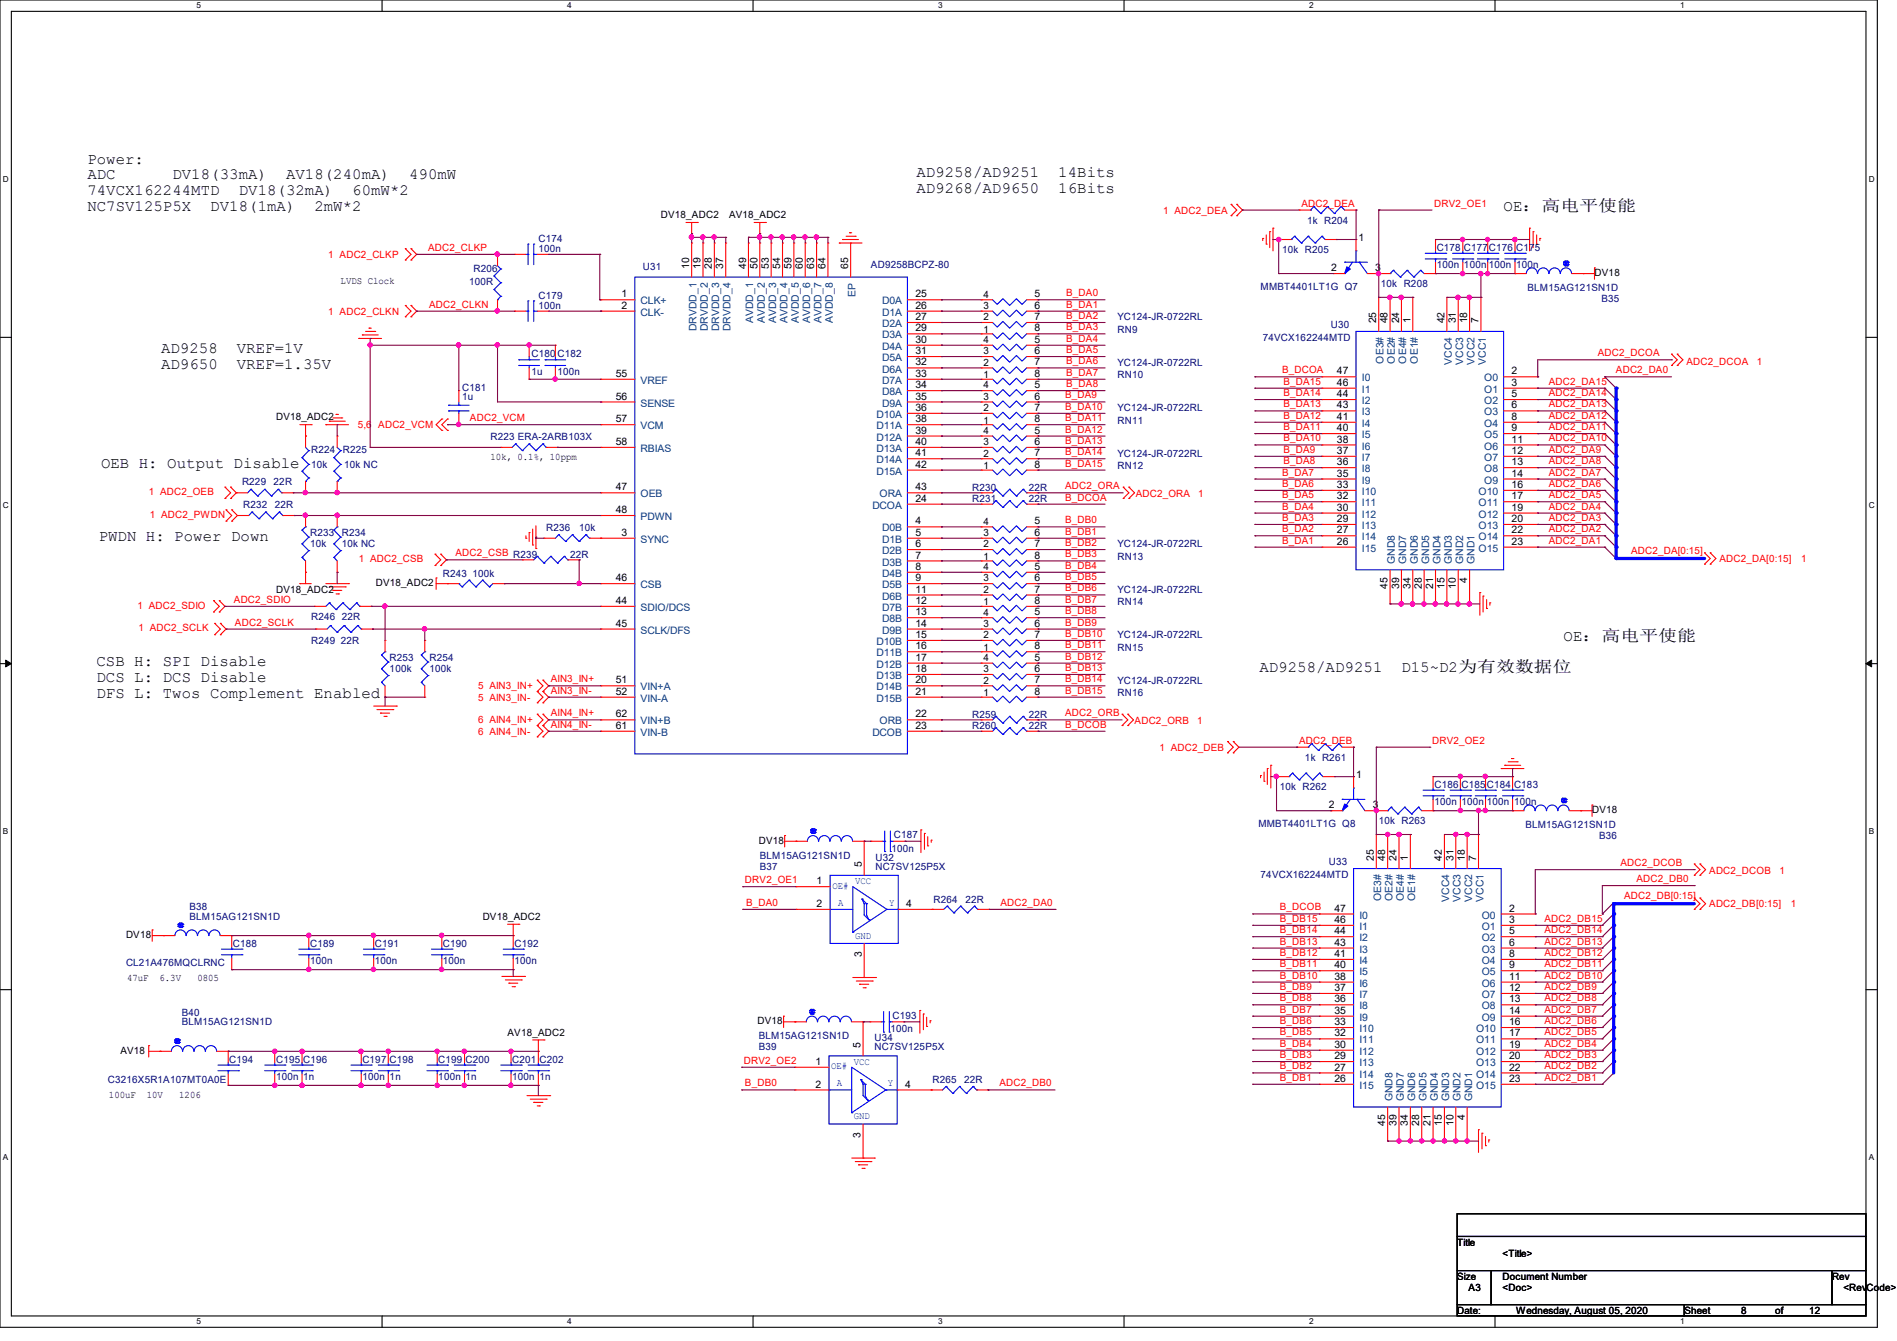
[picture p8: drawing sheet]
<svg xmlns="http://www.w3.org/2000/svg" width="297mm" height="210mm" viewBox="0 0 297 210" stroke-linecap="round" stroke-linejoin="round" font-family="sans-serif">
<defs><g id="words">
<g font-size="2.5">
<text x="13.7" y="25.6">Power:</text>
<text x="13.7" y="28.1">ADC</text>
<text x="27" y="28.1">DV18(33mA)</text>
<text x="44.8" y="28.1">AV18(240mA)</text>
<text x="64" y="28.1">490mW</text>
<text x="143.5" y="27.7">AD9258/AD9251</text>
<text x="165.7" y="27.7">14Bits</text>
<text x="13.7" y="30.5">74VCX162244MTD</text>
<text x="13.7" y="33">NC7SV125P5X</text>
<text x="32.9" y="33">DV18(1mA)</text>
<text x="37.4" y="30.5">DV18(32mA)</text>
<text x="49.2" y="33">2mW*2</text>
<text x="55.2" y="30.5">60mW*2</text>
<text x="143.5" y="30.2">AD9268/AD9650</text>
<text x="165.7" y="30.2">16Bits</text>
<text x="235.4" y="33.1">OE：高电平使能</text>
<text x="25.2" y="55.3">AD9258</text>
<text x="25.2" y="57.7">AD9650</text>
<text x="37.1" y="55.3">VREF=1V</text>
<text x="37.1" y="57.7">VREF=1.35V</text>
<text x="15.8" y="73.2">OEB H: Output Disable</text>
<text x="15.5" y="84.8">PWDN H: Power Down</text>
<text x="244.8" y="100.5">OE：高电平使能</text>
<text x="15.1" y="104.4">CSB H: SPI Disable</text>
<text x="15.1" y="106.8">DCS L: DCS Disable</text>
<text x="197.2" y="105.2">AD9258/AD9251</text>
<text x="219.4" y="105.2">D15~D2为有效数据位</text>
<text x="15.1" y="109.3">DFS L: Twos Complement Enabled</text>
</g>
<g font-size="1.6">
<text x="103.5" y="34.2">DV18_ADC2</text>
<text x="114.1" y="34.2">AV18_ADC2</text>
<text x="212.7" y="37.7">1</text>
<text x="53.3" y="44.4">LVDS Clock</text>
<text x="97.3" y="46.6">1</text>
<text x="107.9" y="42.1" transform="rotate(-90 107.9 42.1)">10</text>
<text x="109.7" y="42.1" transform="rotate(-90 109.7 42.1)">19</text>
<text x="111.5" y="42.1" transform="rotate(-90 111.5 42.1)">28</text>
<text x="113.2" y="42.1" transform="rotate(-90 113.2 42.1)">37</text>
<text x="116.8" y="42.1" transform="rotate(-90 116.8 42.1)">49</text>
<text x="118.6" y="42.1" transform="rotate(-90 118.6 42.1)">50</text>
<text x="120.4" y="42.1" transform="rotate(-90 120.4 42.1)">53</text>
<text x="122.1" y="42.1" transform="rotate(-90 122.1 42.1)">54</text>
<text x="123.9" y="42.1" transform="rotate(-90 123.9 42.1)">59</text>
<text x="125.7" y="42.1" transform="rotate(-90 125.7 42.1)">60</text>
<text x="127.5" y="42.1" transform="rotate(-90 127.5 42.1)">63</text>
<text x="129.2" y="42.1" transform="rotate(-90 129.2 42.1)">64</text>
<text x="132.8" y="42.1" transform="rotate(-90 132.8 42.1)">65</text>
<text x="143.3" y="46.6">25</text>
<text x="154" y="46.6">4</text>
<text x="162" y="46.6">5</text>
<text x="208.4" y="42.5">2</text>
<text x="215.3" y="42.5">3</text>
<text x="249.7" y="43.2">DV18</text>
<text x="97.3" y="48.3">2</text>
<text x="143.3" y="48.3">26</text>
<text x="143.3" y="50.1">27</text>
<text x="143.3" y="51.9">29</text>
<text x="143.3" y="53.7">30</text>
<text x="154" y="53.7">4</text>
<text x="154" y="52.1">1</text>
<text x="154" y="50.2">2</text>
<text x="154" y="48.4">3</text>
<text x="162" y="53.7">5</text>
<text x="162" y="48.3">6</text>
<text x="162" y="50.1">7</text>
<text x="162" y="51.9">8</text>
<text x="215.5" y="50.7" transform="rotate(-90 215.5 50.7)">25</text>
<text x="217.3" y="50.7" transform="rotate(-90 217.3 50.7)">48</text>
<text x="219" y="50.7" transform="rotate(-90 219 50.7)">24</text>
<text x="220.8" y="50.7" transform="rotate(-90 220.8 50.7)">1</text>
<text x="226.1" y="50.7" transform="rotate(-90 226.1 50.7)">42</text>
<text x="227.9" y="50.7" transform="rotate(-90 227.9 50.7)">31</text>
<text x="229.7" y="50.7" transform="rotate(-90 229.7 50.7)">18</text>
<text x="231.5" y="50.7" transform="rotate(-90 231.5 50.7)">7</text>
<text x="96.4" y="59">55</text>
<text x="143.3" y="55.5">31</text>
<text x="143.3" y="57.2">32</text>
<text x="143.3" y="59">33</text>
<text x="154" y="59.2">1</text>
<text x="154" y="57.3">2</text>
<text x="154" y="55.5">3</text>
<text x="162" y="55.5">6</text>
<text x="162" y="57.2">7</text>
<text x="162" y="59">8</text>
<text x="209.3" y="58.6">47</text>
<text x="236.7" y="58.6">2</text>
<text x="43.2" y="65.8">DV18_ADC2</text>
<text x="96.4" y="62.6">56</text>
<text x="143.3" y="60.8">34</text>
<text x="143.3" y="62.6">35</text>
<text x="143.3" y="64.3">36</text>
<text x="154" y="64.4">2</text>
<text x="154" y="62.6">3</text>
<text x="154" y="60.8">4</text>
<text x="162" y="60.8">5</text>
<text x="162" y="62.6">6</text>
<text x="162" y="64.3">7</text>
<text x="209.3" y="65.7">41</text>
<text x="209.3" y="64">43</text>
<text x="209.3" y="62.2">44</text>
<text x="209.3" y="60.4">46</text>
<text x="236.7" y="60.4">3</text>
<text x="236.7" y="62.2">5</text>
<text x="236.7" y="64">6</text>
<text x="236.7" y="65.7">8</text>
<text x="96.4" y="66.1">57</text>
<text x="96.4" y="69.7">58</text>
<text x="143.3" y="66.1">38</text>
<text x="143.3" y="67.9">39</text>
<text x="143.3" y="69.7">40</text>
<text x="143.3" y="71.5">41</text>
<text x="154" y="71.5">2</text>
<text x="154" y="69.7">3</text>
<text x="154" y="67.9">4</text>
<text x="154" y="66.3">1</text>
<text x="162" y="67.9">5</text>
<text x="162" y="69.7">6</text>
<text x="162" y="71.5">7</text>
<text x="162" y="66.1">8</text>
<text x="209.3" y="71.1">37</text>
<text x="209.3" y="69.3">38</text>
<text x="209.3" y="67.5">40</text>
<text x="236.7" y="67.5">9</text>
<text x="236.7" y="69.3">11</text>
<text x="236.7" y="71.1">12</text>
<text x="76.8" y="72">10k, 0.1%, 10ppm</text>
<text x="96.4" y="76.8">47</text>
<text x="143.3" y="73.2">42</text>
<text x="143.3" y="76.8">43</text>
<text x="154" y="73.4">1</text>
<text x="162" y="73.2">8</text>
<text x="209.3" y="76.4">33</text>
<text x="209.3" y="74.6">35</text>
<text x="209.3" y="72.9">36</text>
<text x="236.7" y="72.9">13</text>
<text x="236.7" y="74.6">14</text>
<text x="236.7" y="76.4">16</text>
<text x="96.4" y="80.3">48</text>
<text x="97.3" y="83.9">3</text>
<text x="143.3" y="82.1">4</text>
<text x="143.3" y="83.9">5</text>
<text x="143.3" y="78.6">24</text>
<text x="154" y="83.9">3</text>
<text x="154" y="82.2">4</text>
<text x="162" y="82.1">5</text>
<text x="162" y="83.9">6</text>
<text x="209.3" y="83.5">27</text>
<text x="209.3" y="81.7">29</text>
<text x="209.3" y="80">30</text>
<text x="209.3" y="78.2">32</text>
<text x="236.7" y="78.2">17</text>
<text x="236.7" y="80">19</text>
<text x="236.7" y="81.7">20</text>
<text x="236.7" y="83.5">22</text>
<text x="143.3" y="85.7">6</text>
<text x="143.3" y="87.5">7</text>
<text x="143.3" y="89.2">8</text>
<text x="154" y="89.3">4</text>
<text x="154" y="87.7">1</text>
<text x="154" y="85.7">2</text>
<text x="162" y="89.2">5</text>
<text x="162" y="85.7">7</text>
<text x="162" y="87.5">8</text>
<text x="209.3" y="85.3">26</text>
<text x="236.7" y="85.3">23</text>
<text x="43.2" y="92.8">DV18_ADC2</text>
<text x="58.8" y="91.8">DV18_ADC2</text>
<text x="96.4" y="94.6">44</text>
<text x="96.4" y="91">46</text>
<text x="143.3" y="91">9</text>
<text x="143.3" y="92.8">11</text>
<text x="143.3" y="94.6">12</text>
<text x="154" y="94.8">1</text>
<text x="154" y="92.8">2</text>
<text x="154" y="91.1">3</text>
<text x="162" y="91">6</text>
<text x="162" y="92.8">7</text>
<text x="162" y="94.6">8</text>
<text x="217.3" y="92.2" transform="rotate(-90 217.3 92.2)">45</text>
<text x="219" y="92.2" transform="rotate(-90 219 92.2)">39</text>
<text x="220.8" y="92.2" transform="rotate(-90 220.8 92.2)">34</text>
<text x="222.6" y="92.2" transform="rotate(-90 222.6 92.2)">28</text>
<text x="224.4" y="92.2" transform="rotate(-90 224.4 92.2)">21</text>
<text x="226.1" y="92.2" transform="rotate(-90 226.1 92.2)">15</text>
<text x="227.9" y="92.2" transform="rotate(-90 227.9 92.2)">10</text>
<text x="229.7" y="91.3" transform="rotate(-90 229.7 91.3)">4</text>
<text x="96.4" y="98.1">45</text>
<text x="143.3" y="96.4">13</text>
<text x="143.3" y="98.1">14</text>
<text x="143.3" y="99.9">15</text>
<text x="143.3" y="101.7">16</text>
<text x="154" y="101.9">1</text>
<text x="154" y="99.9">2</text>
<text x="154" y="98.2">3</text>
<text x="154" y="96.4">4</text>
<text x="162" y="96.4">5</text>
<text x="162" y="98.1">6</text>
<text x="162" y="99.9">7</text>
<text x="162" y="101.7">8</text>
<text x="96.4" y="107">51</text>
<text x="143.3" y="103.5">17</text>
<text x="143.3" y="105.2">18</text>
<text x="143.3" y="107">20</text>
<text x="154" y="107.1">2</text>
<text x="154" y="105.3">3</text>
<text x="154" y="103.5">4</text>
<text x="162" y="103.5">5</text>
<text x="162" y="105.2">6</text>
<text x="162" y="107">7</text>
<text x="96.4" y="108.8">52</text>
<text x="96.4" y="112.4">62</text>
<text x="143.3" y="108.8">21</text>
<text x="143.3" y="112.4">22</text>
<text x="154" y="109">1</text>
<text x="162" y="108.8">8</text>
<text x="96.4" y="114.1">61</text>
<text x="143.3" y="114.1">23</text>
<text x="212.3" y="121.8">1</text>
<text x="208" y="126.6">2</text>
<text x="214.9" y="126.6">3</text>
<text x="249.3" y="127.3">DV18</text>
<text x="118.8" y="132.1">DV18</text>
<text x="134.9" y="135.8" transform="rotate(-90 134.9 135.8)">5</text>
<text x="215.1" y="134.8" transform="rotate(-90 215.1 134.8)">25</text>
<text x="216.9" y="134.8" transform="rotate(-90 216.9 134.8)">48</text>
<text x="218.7" y="134.8" transform="rotate(-90 218.7 134.8)">24</text>
<text x="220.4" y="134.8" transform="rotate(-90 220.4 134.8)">1</text>
<text x="225.8" y="134.8" transform="rotate(-90 225.8 134.8)">42</text>
<text x="227.5" y="134.8" transform="rotate(-90 227.5 134.8)">31</text>
<text x="229.3" y="134.8" transform="rotate(-90 229.3 134.8)">18</text>
<text x="231.1" y="134.8" transform="rotate(-90 231.1 134.8)">7</text>
<text x="127.9" y="142">2</text>
<text x="127.9" y="138.5">1</text>
<text x="141.9" y="142">4</text>
<text x="208.9" y="142.7">47</text>
<text x="236.3" y="142.7">2</text>
<text x="19.7" y="146.9">DV18</text>
<text x="75.6" y="144">DV18_ADC2</text>
<text x="134.9" y="149.9" transform="rotate(-90 134.9 149.9)">3</text>
<text x="208.9" y="149.9">41</text>
<text x="208.9" y="148.1">43</text>
<text x="208.9" y="146.3">44</text>
<text x="208.9" y="144.5">46</text>
<text x="236.3" y="144.5">3</text>
<text x="236.3" y="146.3">5</text>
<text x="236.3" y="148.1">6</text>
<text x="236.3" y="149.9">8</text>
<text x="19.9" y="153.6">47uF</text>
<text x="25" y="153.6">6.3V</text>
<text x="30.9" y="153.6">0805</text>
<text x="208.9" y="155.2">37</text>
<text x="208.9" y="153.4">38</text>
<text x="208.9" y="151.6">40</text>
<text x="236.3" y="151.6">9</text>
<text x="236.3" y="153.4">11</text>
<text x="236.3" y="155.2">12</text>
<text x="118.6" y="160.4">DV18</text>
<text x="208.9" y="160.5">33</text>
<text x="208.9" y="158.7">35</text>
<text x="208.9" y="157">36</text>
<text x="236.3" y="157">13</text>
<text x="236.3" y="158.7">14</text>
<text x="236.3" y="160.5">16</text>
<text x="18.8" y="165">AV18</text>
<text x="79.5" y="162.2">AV18_ADC2</text>
<text x="127.7" y="166.8">1</text>
<text x="134.7" y="164.1" transform="rotate(-90 134.7 164.1)">5</text>
<text x="208.9" y="167.6">27</text>
<text x="208.9" y="165.9">29</text>
<text x="208.9" y="164.1">30</text>
<text x="208.9" y="162.3">32</text>
<text x="236.3" y="162.3">17</text>
<text x="236.3" y="164.1">19</text>
<text x="236.3" y="165.9">20</text>
<text x="236.3" y="167.6">22</text>
<text x="17.1" y="171.9">100uF</text>
<text x="23" y="171.9">10V</text>
<text x="28.1" y="171.9">1206</text>
<text x="127.7" y="170.3">2</text>
<text x="141.7" y="170.3">4</text>
<text x="208.9" y="169.4">26</text>
<text x="236.3" y="169.4">23</text>
<text x="134.7" y="178.1" transform="rotate(-90 134.7 178.1)">3</text>
<text x="216.9" y="176.4" transform="rotate(-90 216.9 176.4)">45</text>
<text x="218.7" y="176.4" transform="rotate(-90 218.7 176.4)">39</text>
<text x="220.4" y="176.4" transform="rotate(-90 220.4 176.4)">34</text>
<text x="222.2" y="176.4" transform="rotate(-90 222.2 176.4)">28</text>
<text x="224" y="176.4" transform="rotate(-90 224 176.4)">21</text>
<text x="225.8" y="176.4" transform="rotate(-90 225.8 176.4)">15</text>
<text x="227.5" y="176.4" transform="rotate(-90 227.5 176.4)">10</text>
<text x="229.3" y="175.5" transform="rotate(-90 229.3 175.5)">4</text>
<text x="228.1" y="195.1">Title</text>
<text x="235.3" y="196.9">&lt;Title&gt;</text>
<text x="228.1" y="200.4">Size</text>
<text x="229.9" y="202.2">A3</text>
<text x="235.3" y="200.4">Document Number</text>
<text x="235.3" y="202.2">&lt;Doc&gt;</text>
<text x="286.8" y="200.4">Rev</text>
<text x="288.6" y="202.2">&lt;RevCode&gt;</text>
<text x="228.1" y="205.7">Date:</text>
<text x="237.4" y="205.7">Wednesday, August 05, 2020</text>
<text x="263.7" y="205.7">Sheet</text>
<text x="272.6" y="205.7">8</text>
<text x="277.9" y="205.7">of</text>
<text x="283.3" y="205.7">12</text>
</g>
<g font-size="1.6" fill="#f00">
<text x="182.1" y="33.4">1 ADC2_DEA</text>
<text x="203.8" y="32.3">ADC2_DEA</text>
<text x="224.5" y="32.3">DRV2_OE1</text>
<text x="51.4" y="40.4">1 ADC2_CLKP</text>
<text x="67" y="39.3">ADC2_CLKP</text>
<text x="166.9" y="46.4">B_DA0</text>
<text x="51.4" y="49.3">1 ADC2_CLKN</text>
<text x="67.2" y="48.2">ADC2_CLKN</text>
<text x="166.9" y="48.2">B_DA1</text>
<text x="166.9" y="50">B_DA2</text>
<text x="166.9" y="51.7">B_DA3</text>
<text x="166.9" y="53.5">B_DA4</text>
<text x="166.9" y="55.3">B_DA5</text>
<text x="166.9" y="57.1">B_DA6</text>
<text x="166.9" y="58.8">B_DA7</text>
<text x="200.7" y="58.5">B_DCOA</text>
<text x="250.2" y="55.8">ADC2_DCOA</text>
<text x="253" y="58.5">ADC2_DA0</text>
<text x="264" y="57.1">ADC2_DCOA</text>
<text x="275.1" y="57.1">1</text>
<text x="73.6" y="66">ADC2_VCM</text>
<text x="166.8" y="62.4">B_DA9</text>
<text x="166.8" y="64.2">B_DA10</text>
<text x="166.8" y="66">B_DA11</text>
<text x="166.9" y="60.6">B_DA8</text>
<text x="200.9" y="62">B_DA14</text>
<text x="200.9" y="63.8">B_DA13</text>
<text x="200.9" y="60.2">B_DA15</text>
<text x="200.9" y="65.6">B_DA12</text>
<text x="242.5" y="60.2">ADC2_DA15</text>
<text x="242.5" y="62">ADC2_DA14</text>
<text x="242.5" y="63.8">ADC2_DA13</text>
<text x="242.5" y="65.6">ADC2_DA12</text>
<text x="56" y="67.1">5,6</text>
<text x="59.2" y="67.1">ADC2_VCM</text>
<text x="166.8" y="67.7">B_DA12</text>
<text x="166.8" y="69.5">B_DA13</text>
<text x="166.8" y="71.3">B_DA14</text>
<text x="200.9" y="67.4">B_DA11</text>
<text x="200.9" y="69.1">B_DA10</text>
<text x="200.9" y="70.9">B_DA9</text>
<text x="242.5" y="67.4">ADC2_DA11</text>
<text x="242.5" y="69.1">ADC2_DA10</text>
<text x="242.5" y="70.9">ADC2_DA9</text>
<text x="23.3" y="77.6">1 ADC2_OEB</text>
<text x="166.8" y="73.1">B_DA15</text>
<text x="166.8" y="76.6">ADC2_ORA</text>
<text x="177.8" y="77.9">ADC2_ORA</text>
<text x="187.6" y="77.9">1</text>
<text x="200.7" y="74.5">B_DA7</text>
<text x="200.7" y="76.2">B_DA6</text>
<text x="200.9" y="72.7">B_DA8</text>
<text x="242.5" y="72.7">ADC2_DA8</text>
<text x="242.5" y="74.5">ADC2_DA7</text>
<text x="242.5" y="76.2">ADC2_DA6</text>
<text x="23.5" y="81.1">1 ADC2_PWDN</text>
<text x="166.8" y="78.4">B_DCOA</text>
<text x="166.8" y="82">B_DB0</text>
<text x="166.8" y="83.7">B_DB1</text>
<text x="200.7" y="78">B_DA5</text>
<text x="200.7" y="79.8">B_DA4</text>
<text x="200.7" y="81.6">B_DA3</text>
<text x="200.7" y="83.4">B_DA2</text>
<text x="242.5" y="78">ADC2_DA5</text>
<text x="242.5" y="79.8">ADC2_DA4</text>
<text x="242.5" y="81.6">ADC2_DA3</text>
<text x="242.5" y="83.4">ADC2_DA2</text>
<text x="56.2" y="88">1 ADC2_CSB</text>
<text x="71.3" y="87.1">ADC2_CSB R239</text>
<text x="166.8" y="85.5">B_DB2</text>
<text x="166.8" y="87.3">B_DB3</text>
<text x="166.8" y="89.1">B_DB4</text>
<text x="200.7" y="85.1">B_DA1</text>
<text x="242.5" y="85.1">ADC2_DA1</text>
<text x="255.4" y="86.7">ADC2_DA[0:15]</text>
<text x="269.2" y="88">ADC2_DA[0:15]</text>
<text x="282" y="88">1</text>
<text x="21.5" y="95.3">1 ADC2_SDIO</text>
<text x="36.6" y="94.4">ADC2_SDIO</text>
<text x="166.8" y="90.8">B_DB5</text>
<text x="166.8" y="92.6">B_DB6</text>
<text x="166.8" y="94.4">B_DB7</text>
<text x="21.7" y="98.9">1 ADC2_SCLK</text>
<text x="36.8" y="98">ADC2_SCLK</text>
<text x="166.8" y="96.2">B_DB8</text>
<text x="166.8" y="98">B_DB9</text>
<text x="166.8" y="99.7">B_DB10</text>
<text x="166.8" y="101.5">B_DB11</text>
<text x="74.8" y="108">5 AIN3_IN+</text>
<text x="86.2" y="106.8">AIN3_IN+</text>
<text x="166.8" y="103.3">B_DB12</text>
<text x="166.8" y="105.1">B_DB13</text>
<text x="166.8" y="106.8">B_DB14</text>
<text x="74.8" y="109.7">5 AIN3_IN-</text>
<text x="74.8" y="113.3">6 AIN4_IN+</text>
<text x="86.2" y="108.6">AIN3_IN-</text>
<text x="86.2" y="114">AIN4_IN-</text>
<text x="86.2" y="112.2">AIN4_IN+</text>
<text x="166.8" y="108.6">B_DB15</text>
<text x="166.8" y="112.2">ADC2_ORB</text>
<text x="166.8" y="114">B_DCOB</text>
<text x="177.6" y="113.5">ADC2_ORB</text>
<text x="187.4" y="113.5">1</text>
<text x="74.8" y="115.1">6 AIN4_IN-</text>
<text x="181.5" y="117.6">1 ADC2_DEB</text>
<text x="203.4" y="116.5">ADC2_DEB</text>
<text x="224.2" y="116.5">DRV2_OE2</text>
<text x="253.7" y="135.6">ADC2_DCOB</text>
<text x="267.6" y="136.9">ADC2_DCOB</text>
<text x="278.6" y="136.9">1</text>
<text x="116.6" y="138.3">DRV2_OE1</text>
<text x="116.8" y="141.9">B_DA0</text>
<text x="156.6" y="141.9">ADC2_DA0</text>
<text x="200.4" y="142.6">B_DCOB</text>
<text x="254.3" y="140.8">ADC2_DB[0:15]</text>
<text x="256.2" y="138.1">ADC2_DB0</text>
<text x="267.6" y="142.1">ADC2_DB[0:15]</text>
<text x="280.4" y="142.1">1</text>
<text x="200.4" y="144.4">B_DB15</text>
<text x="200.4" y="147.9">B_DB13</text>
<text x="200.4" y="146.1">B_DB14</text>
<text x="200.4" y="149.7">B_DB12</text>
<text x="241.8" y="144.4">ADC2_DB15</text>
<text x="241.8" y="146.1">ADC2_DB14</text>
<text x="241.8" y="147.9">ADC2_DB13</text>
<text x="241.8" y="149.7">ADC2_DB12</text>
<text x="200.4" y="151.5">B_DB11</text>
<text x="200.4" y="153.2">B_DB10</text>
<text x="200.4" y="155">B_DB9</text>
<text x="241.8" y="151.5">ADC2_DB11</text>
<text x="241.8" y="153.2">ADC2_DB10</text>
<text x="241.8" y="155">ADC2_DB9</text>
<text x="200.4" y="156.8">B_DB8</text>
<text x="200.4" y="158.6">B_DB7</text>
<text x="200.4" y="160.4">B_DB6</text>
<text x="241.8" y="156.8">ADC2_DB8</text>
<text x="241.8" y="158.6">ADC2_DB7</text>
<text x="241.8" y="160.4">ADC2_DB6</text>
<text x="116.5" y="166.6">DRV2_OE2</text>
<text x="200.4" y="162.1">B_DB5</text>
<text x="200.4" y="163.9">B_DB4</text>
<text x="200.4" y="165.7">B_DB3</text>
<text x="200.4" y="167.5">B_DB2</text>
<text x="241.8" y="162.1">ADC2_DB5</text>
<text x="241.8" y="163.9">ADC2_DB4</text>
<text x="241.8" y="165.7">ADC2_DB3</text>
<text x="241.8" y="167.5">ADC2_DB2</text>
<text x="116.6" y="170.1">B_DB0</text>
<text x="156.5" y="170.1">ADC2_DB0</text>
<text x="200.4" y="169.2">B_DB1</text>
<text x="241.8" y="169.2">ADC2_DB1</text>
</g>
<g font-size="1.6" fill="#000080">
<text x="204.7" y="35.1">1k R204</text>
<text x="84.3" y="37.9">C174</text>
<text x="84.3" y="39.5">100n</text>
<text x="136.4" y="42">AD9258BCPZ-80</text>
<text x="200.8" y="39.7">10k R205</text>
<text x="224.9" y="39.3">C178 C177C176 C175</text>
<text x="224.9" y="42">100n 100n 100n 100n</text>
<text x="73.5" y="44.7">100R</text>
<text x="74.1" y="42.7">R206</text>
<text x="84.3" y="46.8">C179</text>
<text x="100.6" y="42.3">U31</text>
<text x="197.4" y="45.3">MMBT4401LT1G Q7</text>
<text x="216.2" y="45">10k R208</text>
<text x="239.2" y="45.6">BLM15AG121SN1D</text>
<text x="250.7" y="47.3">B35</text>
<text x="84.3" y="48.4">100n</text>
<text x="175" y="52.1">RN9</text>
<text x="175" y="50.2">YC124-JR-0722RL</text>
<text x="197.7" y="53.3">74VCX162244MTD</text>
<text x="208.4" y="51.4">U30</text>
<text x="83.2" y="55.8">C180 C182</text>
<text x="83.2" y="58.7">1u</text>
<text x="87.3" y="58.7">100n</text>
<text x="175" y="59.2">RN10</text>
<text x="175" y="57.3">YC124-JR-0722RL</text>
<text x="72.4" y="61.2">C181</text>
<text x="72.4" y="62.6">1u</text>
<text x="175" y="64.4">YC124-JR-0722RL</text>
<text x="48.7" y="71">R224</text>
<text x="53.7" y="71">R225</text>
<text x="76.8" y="68.8">R223 ERA-2ARB103X</text>
<text x="175" y="71.5">YC124-JR-0722RL</text>
<text x="175" y="66.3">RN11</text>
<text x="37.9" y="75.9">R229</text>
<text x="42.8" y="75.9">22R</text>
<text x="48.7" y="73.3">10k</text>
<text x="53.9" y="73.3">10k NC</text>
<text x="152.2" y="76.8">R230</text>
<text x="161.1" y="76.8">22R</text>
<text x="175" y="73.4">RN12</text>
<text x="38.1" y="79.5">R232</text>
<text x="43" y="79.5">22R</text>
<text x="48.6" y="83.9">R233</text>
<text x="53.5" y="83.9">R234</text>
<text x="85.5" y="83.2">R236</text>
<text x="90.7" y="83.2">10k</text>
<text x="152.2" y="78.6">R231</text>
<text x="161.1" y="78.6">22R</text>
<text x="48.6" y="85.7">10k</text>
<text x="53.5" y="85.7">10k NC</text>
<text x="89.2" y="87.3">22R</text>
<text x="175" y="87.7">RN13</text>
<text x="175" y="85.7">YC124-JR-0722RL</text>
<text x="69.3" y="90.3">R243</text>
<text x="74" y="90.3">100k</text>
<text x="175" y="94.8">RN14</text>
<text x="175" y="92.8">YC124-JR-0722RL</text>
<text x="48.7" y="100.8">R249</text>
<text x="48.7" y="97.1">R246</text>
<text x="53.3" y="100.8">22R</text>
<text x="53.5" y="97.1">22R</text>
<text x="175" y="101.9">RN15</text>
<text x="175" y="99.9">YC124-JR-0722RL</text>
<text x="61" y="103.5">R253</text>
<text x="61" y="105.3">100k</text>
<text x="67.2" y="103.5">R254</text>
<text x="67.2" y="105.3">100k</text>
<text x="175" y="107.1">YC124-JR-0722RL</text>
<text x="152.2" y="112.4">R259</text>
<text x="161.1" y="112.4">22R</text>
<text x="175" y="109">RN16</text>
<text x="152.2" y="114.2">R260</text>
<text x="161.1" y="114.2">22R</text>
<text x="204.3" y="119.1">1k R261</text>
<text x="200.4" y="123.8">10k R262</text>
<text x="224.6" y="123.4">C186 C185C184 C183</text>
<text x="139.9" y="131.2">C187</text>
<text x="197" y="129.5">MMBT4401LT1G Q8</text>
<text x="215.9" y="129.1">10k R263</text>
<text x="224.6" y="126.1">100n 100n 100n 100n</text>
<text x="238.8" y="129.6">BLM15AG121SN1D</text>
<text x="250.4" y="131.4">B36</text>
<text x="119" y="136.2">B37</text>
<text x="119" y="134.5">BLM15AG121SN1D</text>
<text x="137.1" y="134.8">U32</text>
<text x="137.1" y="136.2">NC7SV125P5X</text>
<text x="139.6" y="133.3">100n</text>
<text x="197.4" y="137.5">74VCX162244MTD</text>
<text x="208" y="135.5">U33</text>
<text x="29.7" y="142.5">B38</text>
<text x="146.1" y="141.4">R264</text>
<text x="151.1" y="141.4">22R</text>
<text x="29.7" y="144">BLM15AG121SN1D</text>
<text x="36.5" y="148.3">C188</text>
<text x="48.6" y="148.3">C189</text>
<text x="58.7" y="148.3">C191</text>
<text x="69.3" y="148.3">C190</text>
<text x="80.6" y="148.3">C192</text>
<text x="19.7" y="151.3">CL21A476MQCLRNC</text>
<text x="48.6" y="151">100n</text>
<text x="58.7" y="151">100n</text>
<text x="69.3" y="151">100n</text>
<text x="80.6" y="151">100n</text>
<text x="28.4" y="159.1">B40</text>
<text x="28.4" y="160.6">BLM15AG121SN1D</text>
<text x="139.4" y="161.6">100n</text>
<text x="139.8" y="159.5">C193</text>
<text x="35.9" y="166.5">C194</text>
<text x="43.2" y="166.5">C195 C196</text>
<text x="56.7" y="166.5">C197 C198</text>
<text x="68.6" y="166.5">C199 C200</text>
<text x="80.2" y="166.5">C201 C202</text>
<text x="118.8" y="164.5">B39</text>
<text x="118.8" y="162.7">BLM15AG121SN1D</text>
<text x="136.9" y="163.1">U34</text>
<text x="136.9" y="164.5">NC7SV125P5X</text>
<text x="16.9" y="169.6">C3216X5R1A107MT0A0E</text>
<text x="43.2" y="169.1">100n 1n</text>
<text x="56.7" y="169.1">100n 1n</text>
<text x="68.6" y="169.1">100n 1n</text>
<text x="80.2" y="169.1">100n 1n</text>
<text x="146" y="169.6">R265</text>
<text x="151" y="169.6">22R</text>
</g>
<g font-size="1.6" fill="#004080">
<text x="100.3" y="47.7">CLK+</text>
<text x="133.9" y="46.5" transform="rotate(-90 133.9 46.5)">EP</text>
<text x="138.1" y="47.7">D0A</text>
<text x="100.3" y="49.4">CLK-</text>
<text x="109" y="51.9" transform="rotate(-90 109 51.9)">DRVDD_1</text>
<text x="110.8" y="51.9" transform="rotate(-90 110.8 51.9)">DRVDD_2</text>
<text x="112.6" y="51.9" transform="rotate(-90 112.6 51.9)">DRVDD_3</text>
<text x="114.4" y="51.9" transform="rotate(-90 114.4 51.9)">DRVDD_4</text>
<text x="117.9" y="50.6" transform="rotate(-90 117.9 50.6)">AVDD_1</text>
<text x="119.7" y="50.6" transform="rotate(-90 119.7 50.6)">AVDD_2</text>
<text x="121.5" y="50.6" transform="rotate(-90 121.5 50.6)">AVDD_3</text>
<text x="123.3" y="50.6" transform="rotate(-90 123.3 50.6)">AVDD_4</text>
<text x="125.1" y="50.6" transform="rotate(-90 125.1 50.6)">AVDD_5</text>
<text x="126.8" y="50.6" transform="rotate(-90 126.8 50.6)">AVDD_6</text>
<text x="128.6" y="50.6" transform="rotate(-90 128.6 50.6)">AVDD_7</text>
<text x="130.4" y="50.6" transform="rotate(-90 130.4 50.6)">AVDD_8</text>
<text x="138.1" y="49.4">D1A</text>
<text x="138.1" y="51.2">D2A</text>
<text x="138.1" y="53">D3A</text>
<text x="138.1" y="54.8">D4A</text>
<text x="138.1" y="56.6">D5A</text>
<text x="138.1" y="58.3">D6A</text>
<text x="213.2" y="59.7">I0</text>
<text x="216.6" y="56.9" transform="rotate(-90 216.6 56.9)">OE3#</text>
<text x="218.4" y="56.9" transform="rotate(-90 218.4 56.9)">OE2#</text>
<text x="220.2" y="56.9" transform="rotate(-90 220.2 56.9)">OE4#</text>
<text x="222" y="56.9" transform="rotate(-90 222 56.9)">OE1#</text>
<text x="227.3" y="57.1" transform="rotate(-90 227.3 57.1)">VCC4</text>
<text x="229.1" y="57.1" transform="rotate(-90 229.1 57.1)">VCC3</text>
<text x="230.8" y="57.1" transform="rotate(-90 230.8 57.1)">VCC2</text>
<text x="232.4" y="59.7">O0</text>
<text x="232.6" y="57.1" transform="rotate(-90 232.6 57.1)">VCC1</text>
<text x="100.3" y="60.1">VREF</text>
<text x="100.3" y="63.7">SENSE</text>
<text x="137.2" y="65.4">D10A</text>
<text x="138.1" y="60.1">D7A</text>
<text x="138.1" y="61.9">D8A</text>
<text x="138.1" y="63.7">D9A</text>
<text x="213.2" y="65.1">I3</text>
<text x="213.2" y="63.3">I2</text>
<text x="213.2" y="61.5">I1</text>
<text x="232.4" y="61.5">O1</text>
<text x="232.4" y="63.3">O2</text>
<text x="232.4" y="65.1">O3</text>
<text x="100.3" y="67.2">VCM</text>
<text x="100.3" y="70.8">RBIAS</text>
<text x="137.2" y="67.2">D11A</text>
<text x="137.2" y="69">D12A</text>
<text x="137.2" y="70.8">D13A</text>
<text x="213.2" y="70.4">I6</text>
<text x="213.2" y="68.6">I5</text>
<text x="213.2" y="66.8">I4</text>
<text x="232.4" y="66.8">O4</text>
<text x="232.4" y="68.6">O5</text>
<text x="232.4" y="70.4">O6</text>
<text x="100.3" y="77.9">OEB</text>
<text x="137.2" y="72.6">D14A</text>
<text x="137.2" y="74.3">D15A</text>
<text x="137.7" y="77.9">ORA</text>
<text x="213.2" y="77.5">I10</text>
<text x="213.2" y="75.7">I9</text>
<text x="213.2" y="74">I8</text>
<text x="213.2" y="72.2">I7</text>
<text x="231.5" y="77.5">O10</text>
<text x="232.4" y="72.2">O7</text>
<text x="232.4" y="74">O8</text>
<text x="232.4" y="75.7">O9</text>
<text x="100.3" y="81.4">PDWN</text>
<text x="136.6" y="79.7">DCOA</text>
<text x="138.1" y="83.2">D0B</text>
<text x="213.2" y="82.8">I13</text>
<text x="213.2" y="81.1">I12</text>
<text x="213.2" y="79.3">I11</text>
<text x="231.5" y="79.3">O11</text>
<text x="231.5" y="81.1">O12</text>
<text x="231.5" y="82.8">O13</text>
<text x="100.3" y="85">SYNC</text>
<text x="138.1" y="85">D1B</text>
<text x="138.1" y="86.8">D2B</text>
<text x="138.1" y="88.6">D3B</text>
<text x="213.2" y="86.4">I15</text>
<text x="213.2" y="84.6">I14</text>
<text x="218.4" y="88.3" transform="rotate(-90 218.4 88.3)">GND8</text>
<text x="220.2" y="88.3" transform="rotate(-90 220.2 88.3)">GND7</text>
<text x="222" y="88.3" transform="rotate(-90 222 88.3)">GND6</text>
<text x="223.7" y="88.3" transform="rotate(-90 223.7 88.3)">GND5</text>
<text x="225.5" y="88.3" transform="rotate(-90 225.5 88.3)">GND4</text>
<text x="227.3" y="88.3" transform="rotate(-90 227.3 88.3)">GND3</text>
<text x="229.1" y="88.3" transform="rotate(-90 229.1 88.3)">GND2</text>
<text x="230.8" y="88.3" transform="rotate(-90 230.8 88.3)">GND1</text>
<text x="231.5" y="84.6">O14</text>
<text x="231.5" y="86.4">O15</text>
<text x="100.3" y="95.7">SDIO/DCS</text>
<text x="100.3" y="92.1">CSB</text>
<text x="138.1" y="90.3">D4B</text>
<text x="138.1" y="92.1">D5B</text>
<text x="138.1" y="93.9">D6B</text>
<text x="138.1" y="95.7">D7B</text>
<text x="100.3" y="99.2">SCLK/DFS</text>
<text x="137.2" y="101">D10B</text>
<text x="138.1" y="97.5">D8B</text>
<text x="138.1" y="99.2">D9B</text>
<text x="137.2" y="102.8">D11B</text>
<text x="137.2" y="104.6">D12B</text>
<text x="137.2" y="106.3">D13B</text>
<text x="100.3" y="108.1">VIN+A</text>
<text x="100.3" y="109.9">VIN-A</text>
<text x="100.3" y="113.5">VIN+B</text>
<text x="137.2" y="108.1">D14B</text>
<text x="137.2" y="109.9">D15B</text>
<text x="137.7" y="113.5">ORB</text>
<text x="100.3" y="115.2">VIN-B</text>
<text x="136.6" y="115.2">DCOB</text>
<text x="212.8" y="143.8">I0</text>
<text x="216.2" y="141" transform="rotate(-90 216.2 141)">OE3#</text>
<text x="218" y="141" transform="rotate(-90 218 141)">OE2#</text>
<text x="219.8" y="141" transform="rotate(-90 219.8 141)">OE4#</text>
<text x="221.6" y="141" transform="rotate(-90 221.6 141)">OE1#</text>
<text x="226.9" y="141.3" transform="rotate(-90 226.9 141.3)">VCC4</text>
<text x="228.7" y="141.3" transform="rotate(-90 228.7 141.3)">VCC3</text>
<text x="230.5" y="141.3" transform="rotate(-90 230.5 141.3)">VCC2</text>
<text x="232" y="143.8">O0</text>
<text x="232.2" y="141.3" transform="rotate(-90 232.2 141.3)">VCC1</text>
<text x="212.8" y="149.2">I3</text>
<text x="212.8" y="147.4">I2</text>
<text x="212.8" y="145.6">I1</text>
<text x="232" y="145.6">O1</text>
<text x="232" y="147.4">O2</text>
<text x="232" y="149.2">O3</text>
<text x="212.8" y="154.5">I6</text>
<text x="212.8" y="152.7">I5</text>
<text x="212.8" y="151">I4</text>
<text x="232" y="151">O4</text>
<text x="232" y="152.7">O5</text>
<text x="232" y="154.5">O6</text>
<text x="212.8" y="161.6">I10</text>
<text x="212.8" y="159.9">I9</text>
<text x="212.8" y="158.1">I8</text>
<text x="212.8" y="156.3">I7</text>
<text x="231.1" y="161.6">O10</text>
<text x="232" y="156.3">O7</text>
<text x="232" y="158.1">O8</text>
<text x="232" y="159.9">O9</text>
<text x="212.8" y="167">I13</text>
<text x="212.8" y="165.2">I12</text>
<text x="212.8" y="163.4">I11</text>
<text x="231.1" y="163.4">O11</text>
<text x="231.1" y="165.2">O12</text>
<text x="231.1" y="167">O13</text>
<text x="212.8" y="170.5">I15</text>
<text x="212.8" y="168.7">I14</text>
<text x="218" y="172.5" transform="rotate(-90 218 172.5)">GND8</text>
<text x="219.8" y="172.5" transform="rotate(-90 219.8 172.5)">GND7</text>
<text x="221.6" y="172.5" transform="rotate(-90 221.6 172.5)">GND6</text>
<text x="223.4" y="172.5" transform="rotate(-90 223.4 172.5)">GND5</text>
<text x="225.1" y="172.5" transform="rotate(-90 225.1 172.5)">GND4</text>
<text x="226.9" y="172.5" transform="rotate(-90 226.9 172.5)">GND3</text>
<text x="228.7" y="172.5" transform="rotate(-90 228.7 172.5)">GND2</text>
<text x="230.5" y="172.5" transform="rotate(-90 230.5 172.5)">GND1</text>
<text x="231.1" y="168.7">O14</text>
<text x="231.1" y="170.5">O15</text>
</g>
<g font-size="1.6" fill="#00f">
<text x="130.3" y="139.2">OE#</text>
<text x="131.2" y="141.9">A</text>
<text x="133.9" y="138.5">VCC</text>
<text x="139.2" y="141.9">Y</text>
<text x="133.9" y="147">GND</text>
<text x="130.1" y="167.5">OE#</text>
<text x="133.7" y="166.8">VCC</text>
<text x="131" y="170.1">A</text>
<text x="139" y="170.1">Y</text>
<text x="133.7" y="175.3">GND</text>
</g>
<g font-size="1.3">
<text x="30.8" y="1.3">5</text>
<text x="88.8" y="1.3">4</text>
<text x="146.9" y="1.3">3</text>
<text x="205" y="1.3">2</text>
<text x="263.1" y="1.3">1</text>
<text x=".5" y="28.4">D</text>
<text x="292.6" y="28.4">D</text>
<text x=".5" y="79.5">C</text>
<text x="292.6" y="79.5">C</text>
<text x=".5" y="130.6">B</text>
<text x="292.6" y="130.6">B</text>
<text x=".5" y="181.7">A</text>
<text x="292.6" y="181.7">A</text>
<text x="30.8" y="207.4">5</text>
<text x="88.8" y="207.4">4</text>
<text x="146.9" y="207.4">3</text>
<text x="205" y="207.4">2</text>
<text x="263.1" y="207.4">1</text>
</g>
</g></defs>
<path d="M0 0h293.9v207.9h-293.9zM1.8 1.8h290.3v204.3h-290.3z" fill="none" stroke="#000" stroke-width=".17"/>
<g fill="#fff">
<path d="M30.8 .2h.7v1.4h-.7z"/>
<path d="M30.8 206.2h.7v1.4h-.7z"/>
</g>
<path d="M59.8 0v1.8M59.8 206.1v1.8" fill="none" stroke="#000" stroke-width=".17"/>
<g fill="#fff">
<path d="M88.8 .2h.7v1.4h-.7z"/>
<path d="M88.8 206.2h.7v1.4h-.7z"/>
</g>
<path d="M117.9 0v1.8M117.9 206.1v1.8" fill="none" stroke="#000" stroke-width=".17"/>
<g fill="#fff">
<path d="M146.9 .2h.7v1.4h-.7z"/>
<path d="M146.9 206.2h.7v1.4h-.7z"/>
</g>
<path d="M176 0v1.8M176 206.1v1.8" fill="none" stroke="#000" stroke-width=".17"/>
<g fill="#fff">
<path d="M205 .2h.7v1.4h-.7z"/>
<path d="M205 206.2h.7v1.4h-.7z"/>
</g>
<path d="M234.1 0v1.8M234.1 206.1v1.8" fill="none" stroke="#000" stroke-width=".17"/>
<g fill="#fff">
<path d="M263.1 .2h.6v1.4h-.6z"/>
<path d="M263.1 206.2h.6v1.4h-.6z"/>
<path d="M.5 27.3h.9v1.4h-.9z"/>
<path d="M292.6 27.3h.9v1.4h-.9z"/>
<path d="M.5 78.4h.9v1.4h-.9z"/>
<path d="M292.6 78.4h.9v1.4h-.9z"/>
</g>
<path d="M0 52.8h1.8M292.1 52.8h1.8" fill="none" stroke="#000" stroke-width=".17"/>
<g fill="#fff">
<path d="M.5 129.5h.8v1.4h-.8z"/>
<path d="M292.6 129.5h.8v1.4h-.8z"/>
</g>
<path d="M0 103.9h1.8M292.1 103.9h1.8" fill="none" stroke="#000" stroke-width=".17"/>
<path d="M.9 103.4l.9 .5-.9 .5zM292.1 103.9l.9-.5v1z" fill="#000" stroke="#000" stroke-width=".16"/>
<g fill="#fff">
<path d="M.5 180.5h.8v1.4h-.8z"/>
<path d="M292.6 180.5h.8v1.4h-.8z"/>
</g>
<path d="M0 155h1.8M292.1 155h1.8M228.1 190.1h64v3.5h-64zM228.1 193.6h64v5.4h-64zM228.1 199h5.4v5.3h-5.4zM233.5 199h53.3v5.3h-53.3zM286.8 199h5.3v5.3h-5.3zM228.1 204.3h35.6v1.8h-35.6zM263.7 204.3h28.4v1.8h-28.4z" fill="none" stroke="#000" stroke-width=".17"/>
<g fill="none" stroke="#f00" stroke-width=".17">
<path d="M63.5 38.9h.1M63.5 38.9l.8 .9-.8 .9M64.3 38.9h.1M64.3 38.9l.9 .9-.9 .9M77.9 39.8h.1M77.9 39.8v1.8M80.6 39.8h.1M80.6 39.8h1.7M84.1 39.8h1.8M85.9 39.8h.1M107.4 34.8h1.8M108.3 36.6h.1"/>
<path d="M108.3 38.1h.1M108.3 34.8v1.8M108.3 38.1v5.3M109.2 34.8h.1M110.1 38.1h.1M110.1 38.1v5.3M111.8 38.1h.1M111.8 38.1v5.3M113.6 38.1h.1M113.6 38.1v5.3M117.2 38.1h.1M117.2 38.1v5.3"/>
<path d="M118.1 34.8h1.7M119 36.6h.1M119 38.1h.1M119 34.8v1.8M119 38.1v5.3M119.8 34.8h.1M120.7 38.1h.1M120.7 38.1v5.3M122.5 38.1h.1M122.5 38.1v5.3M124.3 38.1h.1M124.3 38.1v5.3"/>
<path d="M126.1 38.1h.1M126.1 38.1v5.3M127.8 38.1h.1M127.8 38.1v5.3M129.6 38.1h.1M129.6 38.1v5.3M131.4 38.1h.1M131.4 38.1h3.6M131.9 37.5h.1M131.9 37.5h2.5M132.5 37h1.4M133 36.4h.1"/>
<path d="M133 36.4h.3M133.2 38.1h.1M133.2 38.1v5.3M133.9 37h.1M192.7 33.8h.1M192.7 32h.1M192.7 32l.9 .9-.9 .9M193.6 32h.1M193.6 33.8h.1M193.6 32l.9 .9-.9 .9M197.7 37.3h.1M197.7 37.3v.4"/>
<path d="M198.2 38.2h.1M198.2 36.8v1.4M198.8 36.3h.1M198.8 36.3v2.5M199.3 35.7h.1M199.3 35.7v3.6M200.4 37.5h.1M200.4 37.5h1.7M203.4 32.9h.1M203.4 32.9h1.8M207.5 37.5h1.8M209.3 37.5h.1"/>
<path d="M210.5 32.9h1.8M212.3 32.9h.1M212.3 37.5h.1M212.3 37.5v1.8M224.7 37.5h.1M224.7 37.5v1.8M229 37.5h.1M229 37.5v1.8M232.9 37.5h.1M232.9 37.5v1.8M237.2 37.5h.1M237.2 37.5v1.8"/>
<path d="M239.5 35.7h.1M239.5 35.7v3.6M240 36.3h.1M240 36.3v2.5M240.6 38.2h.1M240.6 36.8v1.4M241.1 37.3h.1M241.1 37.3v.4M56.2 53h.1M56.2 53h3.5M56.7 52.5h.1M56.7 52.5h2.5"/>
<path d="M57.2 51.9h1.5M57.8 51.4h.1M57.8 51.4h.3M58.7 51.9h.1M63.5 40.7h.1M63.5 49.6h.1M63.5 47.8h.1M63.5 47.8l.8 .9-.8 .9M64.3 40.7h.1M64.3 47.8h.1M64.3 49.6h.1M64.3 47.8l.9 .9-.9 .9"/>
<path d="M77.9 48.7h.1M77.9 46.9v1.8M80.6 48.7h.1M80.6 48.7h1.7M82.8 59.4h.1M82.8 54.1h.1M82.8 54.1v1.7M82.8 57.6v1.8M84.1 48.7h1.8M85.9 48.7h.1M87 59.4h.1M87 54.1h.1"/>
<path d="M87 54.1v1.7M87 57.6v1.8M94.1 46.9h.1M94.1 48.7h.1M94.1 59.4h.1M94.1 59.4h5.3M94.1 46.9h5.3M94.1 48.7h5.3M142.1 59.4h5.3M142.1 57.6h5.3M142.1 55.8h5.3M142.1 54.1h5.3"/>
<path d="M142.1 46.9h5.3M142.1 48.7h5.3M142.1 50.5h5.3M142.1 52.3h5.3M147.4 46.9h.1M147.4 48.7h.1M147.4 50.5h.1M147.4 52.3h.1M147.4 54.1h.1M147.4 55.8h.1M147.4 57.6h.1M147.4 59.4h.1"/>
<path d="M153.6 59.4h.1M153.6 57.6h.1M153.6 55.8h.1M153.6 54.1h.1M153.6 52.3h.1M153.6 50.5h.1M153.6 48.7h.1M153.6 46.9h.1M153.6 59.4h1.8M153.6 57.6h1.8M153.6 55.8h1.8M153.6 54.1h1.8"/>
<path d="M153.6 46.9h1.8M153.6 48.7h1.8M153.6 50.5h1.8M153.6 52.3h1.8M160.7 59.4h1.8M160.7 57.6h1.8M160.7 55.8h1.8M160.7 54.1h1.8M160.7 46.9h1.8M160.7 48.7h1.8M160.7 50.5h1.8M160.7 52.3h1.8"/>
<path d="M162.5 54.1h.1M162.5 55.8h.1M162.5 57.6h.1M162.5 59.4h.1M162.5 46.9h.1M162.5 48.7h.1M162.5 50.5h.1M162.5 52.3h.1M207 59h.1M207 59h5.3M208.7 42.8h.1M208.7 42.8h1.8"/>
<path d="M214.1 42.8h3.5M215.9 42.8h.1M215.9 46.6h.1M215.9 46.6v5.3M217.6 46.6h.1M217.6 46.6v5.3M219.4 46.6h.1M219.4 46.6v5.3M221.2 46.6h.1M221.2 46.6v5.3M223 42.8h1.7M224.7 42.8h.1"/>
<path d="M224.7 41.1v1.7M226.5 46.6h.1M226.5 46.6v5.3M228.3 46.6h.1M228.3 46.6v5.3M229 42.8h.1M229 41.1v1.7M230.1 46.6h.1M230.1 46.6v5.3M231.9 46.6h.1M231.9 46.6v5.3M232.9 42.8h.1"/>
<path d="M232.9 41.1v1.7M235.4 59h5.3M237.2 42.8h.1M237.2 42.8h1.8M237.2 41.1v1.7M240.7 59h.1M246.1 42.8h3.5M247.9 42.8h.1M249.6 42h.1M249.6 42v1.7M261.7 55.5h.1M261.7 57.2h.1"/>
<path d="M261.7 55.5l.9 .8-.9 .9M262.6 55.5h.1M262.6 57.2h.1M262.6 55.5l.9 .8-.9 .9M35.2 78.1h.1M35.2 76.3h.1M35.2 76.3l.9 .9-.9 .9M35.4 79.8h.1M35.4 79.8l.9 .9-.9 .9M36.1 76.3h.1M36.1 78.1h.1M36.1 76.3l.9 .9"/>
<path d="M36.3 79.8h.1M36.3 79.8l.9 .9M37 77.2h.1M37 77.2l-.9 .9M37 77.2h1.8M44.1 77.2h1.8M45.9 77.2h.1M46.9 66.5h1.8M47.8 68.3h.1M47.8 77.2h.1M47.8 66.5v3.6M47.8 75.4v1.8"/>
<path d="M48.7 66.5h.1M51 66.5h.1M51 66.5h3.6M51.6 66h.1M51.6 66h2.5M52.1 65.4h1.4M52.6 64.9h.1M52.6 64.9h.4M52.8 68.3h.1M52.8 77.2h.1M52.8 68.3v1.8M52.8 75.4v1.8"/>
<path d="M53.5 65.4h.1M69.2 65.6h.1M69.2 67.4h.1M69.2 65.6l-.9 .9 .9 .9M70.1 65.6h.1M70.1 67.4h.1M70.1 65.6l-.9 .9 .9 .9M71.8 66.5h.1M71.8 61.2h.1M71.8 61.2v1.7M71.8 64.7v1.8M78.4 70.1h.1"/>
<path d="M78.4 70.1h1.8M85.5 70.1h1.8M87.3 70.1h.1M94.1 77.2h.1M94.1 62.9h.1M94.1 66.5h.1M94.1 70.1h.1M94.1 66.5h5.3M94.1 70.1h5.3M94.1 62.9h5.3M94.1 77.2h5.3M142.1 66.5h5.3"/>
<path d="M142.1 73.6h5.3M142.1 71.8h5.3M142.1 70.1h5.3M142.1 68.3h5.3M142.1 79h5.3M142.1 61.2h5.3M142.1 62.9h5.3M142.1 64.7h5.3M142.1 77.2h5.3M147.4 79h.1M147.4 61.2h.1M147.4 62.9h.1"/>
<path d="M147.4 64.7h.1M147.4 66.5h.1M147.4 68.3h.1M147.4 70.1h.1M147.4 71.8h.1M147.4 73.6h.1M147.4 77.2h.1M153.6 73.6h.1M153.6 71.8h.1M153.6 70.1h.1M153.6 68.3h.1M153.6 79h.1"/>
<path d="M153.6 77.2h.1M153.6 66.5h.1M153.6 64.7h.1M153.6 62.9h.1M153.6 61.2h.1M153.6 66.5h1.8M153.6 73.6h1.8M153.6 71.8h1.8M153.6 70.1h1.8M153.6 68.3h1.8M153.6 79h1.8M153.6 61.2h1.8"/>
<path d="M153.6 62.9h1.8M153.6 64.7h1.8M153.6 77.2h1.8M160.7 66.5h1.8M160.7 73.6h1.8M160.7 71.8h1.8M160.7 70.1h1.8M160.7 68.3h1.8M160.7 79h1.8M160.7 61.2h1.8M160.7 62.9h1.8M160.7 64.7h1.8"/>
<path d="M160.7 77.2h1.8M162.5 68.3h.1M162.5 70.1h.1M162.5 71.8h.1M162.5 73.6h.1M162.5 79h.1M162.5 77.2h.1M162.5 61.2h.1M162.5 62.9h.1M162.5 64.7h.1M162.5 66.5h.1M175.9 76.3h.1"/>
<path d="M175.9 78.1h.1M175.9 76.3l.8 .9-.8 .9M176.7 76.3h.1M176.7 78.1h.1M176.7 76.3l.9 .9-.9 .9M207 78.6h.1M207 76.8h.1M207 75h.1M207 73.2h.1M207 71.5h.1M207 69.7h.1M207 67.9h.1"/>
<path d="M207 66.1h.1M207 64.3h.1M207 62.6h.1M207 60.8h.1M207 60.8h5.3M207 62.6h5.3M207 64.3h5.3M207 66.1h5.3M207 67.9h5.3M207 69.7h5.3M207 71.5h5.3M207 73.2h5.3"/>
<path d="M207 75h5.3M207 76.8h5.3M207 78.6h5.3M235.4 60.8h5.3M235.4 62.6h5.3M235.4 64.3h5.3M235.4 66.1h5.3M235.4 67.9h5.3M235.4 69.7h5.3M235.4 71.5h5.3M235.4 73.2h5.3M235.4 75h5.3"/>
<path d="M235.4 76.8h5.3M235.4 78.6h5.3M240.7 60.8h.1M240.7 62.6h.1M240.7 64.3h.1M240.7 66.1h.1M240.7 67.9h.1M240.7 69.7h.1M240.7 71.5h.1M240.7 73.2h.1M240.7 75h.1M240.7 76.8h.1"/>
<path d="M240.7 78.6h.1M33.4 95.8h.1M33.4 94.1h.1M33.4 94.1l.9 .9-.9 .8M33.6 99.4h.1M33.6 97.6h.1M33.6 97.6l.9 .9-.9 .9M34.3 94.1h.1M34.3 95.8h.1M34.3 94.1l.9 .9-.9 .8M34.5 97.6h.1M34.5 99.4h.1"/>
<path d="M34.5 97.6l.9 .9-.9 .9M35.4 81.6h.1M36.3 81.6h.1M37.2 80.7h.1M37.2 80.7l-.9 .9M37.2 80.7h1.7M44.3 80.7h1.8M46.1 80.7h.1M46.9 91.4h.1M46.9 91.4h1.8M47.8 89.6h.1M47.8 80.7h.1"/>
<path d="M47.8 80.7v1.8M47.8 87.8v3.6M49.2 95h.1M49.2 95h1.8M49.4 98.5h.1M49.4 98.5h1.8M51 91.4h3.6M51.6 91.9h2.5M52.1 92.5h.1M52.1 92.5h1.4M52.6 93h.4M52.8 89.6h.1"/>
<path d="M52.8 80.7h.1M52.8 80.7v1.8M52.8 87.8v1.8M53 93h.1M54.1 91.9h.1M54.6 91.4h.1M56.3 95h1.8M56.6 98.5h1.7M58.1 95h.1M58.3 98.5h.1M68.1 88.6h.1M68.1 86.8h.1"/>
<path d="M68.1 86.8l.9 .9-.9 .9M68.3 90.5h.1M68.3 91.4h3.5M68.3 90.5v1.8M69 86.8h.1M69 88.6h.1M69 86.8l.9 .9-.9 .9M70.1 91.4h.1M77.2 91.4h1.8M79 91.4h.1M81.8 87.7h.1M81.8 87.7h1.8"/>
<path d="M82.3 84.3h.1M82.3 83.9v.4M82.8 83.4h.1M82.8 83.4v1.4M83.4 85.3h.1M83.4 82.8v2.5M83.9 85.9h.1M83.9 82.3v3.6M85.2 84.3h.1M85.2 84.3h1.8M88.9 87.7h1.8M90.7 87.7h.1"/>
<path d="M92.3 84.3h7.1M94.1 84.3h.1M94.1 95h.1M94.1 98.5h.1M94.1 91.4h.1M94.1 80.7h.1M94.1 91.4h5.3M94.1 95h5.3M94.1 98.5h5.3M94.1 80.7h5.3M142.1 91.4h5.3M142.1 95h5.3"/>
<path d="M142.1 93.2h5.3M142.1 89.6h5.3M142.1 84.3h5.3M142.1 82.5h5.3M142.1 86.1h5.3M142.1 87.8h5.3M142.1 96.7h5.3M142.1 98.5h5.3M147.4 82.5h.1M147.4 84.3h.1M147.4 86.1h.1M147.4 87.8h.1"/>
<path d="M147.4 89.6h.1M147.4 91.4h.1M147.4 93.2h.1M147.4 95h.1M147.4 96.7h.1M147.4 98.5h.1M153.6 95h.1M153.6 93.2h.1M153.6 91.4h.1M153.6 89.6h.1M153.6 87.8h.1M153.6 86.1h.1"/>
<path d="M153.6 84.3h.1M153.6 82.5h.1M153.6 98.5h.1M153.6 96.7h.1M153.6 91.4h1.8M153.6 95h1.8M153.6 93.2h1.8M153.6 89.6h1.8M153.6 84.3h1.8M153.6 82.5h1.8M153.6 86.1h1.8M153.6 87.8h1.8"/>
<path d="M153.6 96.7h1.8M153.6 98.5h1.8M160.7 91.4h1.8M160.7 95h1.8M160.7 93.2h1.8M160.7 89.6h1.8M160.7 84.3h1.8M160.7 82.5h1.8M160.7 86.1h1.8M160.7 87.8h1.8M160.7 96.7h1.8M160.7 98.5h1.8"/>
<path d="M162.5 89.6h.1M162.5 91.4h.1M162.5 93.2h.1M162.5 95h.1M162.5 82.5h.1M162.5 84.3h.1M162.5 86.1h.1M162.5 87.8h.1M162.5 96.7h.1M162.5 98.5h.1M207 85.7h.1M207 83.9h.1"/>
<path d="M207 82.1h.1M207 80.3h.1M207 80.3h5.3M207 82.1h5.3M207 83.9h5.3M207 85.7h5.3M217.6 94.6h.1M217.6 89.2v5.4M219.4 94.6h.1M219.4 89.2v5.4M221.2 94.6h.1M221.2 89.2v5.4"/>
<path d="M223 94.6h.1M223 89.2v5.4M224.7 94.6h.1M224.7 89.2v5.4M226.5 94.6h.1M226.5 89.2v5.4M228.3 94.6h.1M228.3 89.2v5.4M230.1 94.6h.1M230.1 89.2v5.4M231.7 92.8h.1M231.7 92.8v3.6"/>
<path d="M232.2 93.3h.1M232.2 93.3v2.5M232.7 95.3h.1M232.7 93.9v1.4M233.3 94.4h.1M233.3 94.4v.4M235.4 80.3h5.3M235.4 82.1h5.3M235.4 83.9h5.3M235.4 85.7h5.3M240.7 80.3h.1M240.7 82.1h.1"/>
<path d="M240.7 83.9h.1M240.7 85.7h.1M266.9 86.6h.1M266.9 88.3h.1M266.9 86.6l.9 .9-.9 .8M267.8 86.6h.1M267.8 88.3h.1M267.8 86.6l.8 .9-.8 .8M58.5 110.6h3.6M59 111.1h2.5M59.6 111.7h.1M59.6 111.7h1.4"/>
<path d="M60.1 112.2h.4M60.3 109.2h.1M60.3 100.3h.1M60.3 100.3v1.8M60.3 107.4v1.8M60.5 112.2h.1M61.5 111.1h.1M62.1 110.6h.1M66.5 109.2h.1M66.5 100.3h.1M66.5 100.3v1.8M66.5 107.4v1.8"/>
<path d="M84.1 108.3h.1M84.1 106.5h.1M84.1 110.1h.1M84.1 113.6h.1M84.1 111.8h.1M84.1 115.4h.1M84.1 106.5l.9 .9-.9 .9M84.1 108.3l.9 .9-.9 .9M84.1 111.8l.9 .9-.9 .9M84.1 113.6l.9 .9-.9 .9M85 106.5h.1M85 108.3h.1"/>
<path d="M85 110.1h.1M85 111.8h.1M85 113.6h.1M85 115.4h.1M85 106.5l.9 .9-.9 .9M85 108.3l.9 .9-.9 .9M85 111.8l.9 .9-.9 .9M85 113.6l.9 .9-.9 .9M94.1 107.4h.1M94.1 109.2h.1M94.1 114.5h.1M94.1 112.7h.1"/>
<path d="M94.1 114.5h5.3M94.1 112.7h5.3M94.1 107.4h5.3M94.1 109.2h5.3M142.1 114.5h5.3M142.1 112.7h5.3M142.1 100.3h5.3M142.1 102.1h5.3M142.1 103.8h5.3M142.1 105.6h5.3M142.1 107.4h5.3M142.1 109.2h5.3"/>
<path d="M147.4 100.3h.1M147.4 102.1h.1M147.4 103.8h.1M147.4 105.6h.1M147.4 107.4h.1M147.4 109.2h.1M147.4 112.7h.1M147.4 114.5h.1M153.6 114.5h.1M153.6 112.7h.1M153.6 109.2h.1M153.6 107.4h.1"/>
<path d="M153.6 105.6h.1M153.6 103.8h.1M153.6 102.1h.1M153.6 100.3h.1M153.6 114.5h1.8M153.6 112.7h1.8M153.6 100.3h1.8M153.6 102.1h1.8M153.6 103.8h1.8M153.6 105.6h1.8M153.6 107.4h1.8M153.6 109.2h1.8"/>
<path d="M160.7 114.5h1.8M160.7 112.7h1.8M160.7 100.3h1.8M160.7 102.1h1.8M160.7 103.8h1.8M160.7 105.6h1.8M160.7 107.4h1.8M160.7 109.2h1.8M162.5 114.5h.1M162.5 112.7h.1M162.5 103.8h.1M162.5 105.6h.1"/>
<path d="M162.5 107.4h.1M162.5 109.2h.1M162.5 100.3h.1M162.5 102.1h.1M175.7 111.8h.1M175.7 113.6h.1M175.7 111.8l.9 .9-.9 .9M176.6 111.8h.1M176.6 113.6h.1M176.6 111.8l.9 .9-.9 .9M192.2 117.9h.1M192.2 116.1h.1"/>
<path d="M192.2 116.1l.9 .9-.9 .9M193.1 116.1h.1M193.1 117.9h.1M193.1 116.1l.9 .9-.9 .9M199 119.8h.1M199 119.8v3.6M203 117h.1M203 117h1.8M210.1 117h1.8M211.9 117h.1M235.6 119.8h.1M235.6 119.8h2.5"/>
<path d="M236.1 119.3h1.4M236.6 118.8h.1M236.6 118.8h.4M237.5 119.3h.1M122.9 130.9h.1M122.9 131.7h3.5M122.9 130.9v1.7M124.6 131.7h.1M124.6 138.9h.1M124.6 138.9h5.4M133.5 131.7h1.8M135.3 131.7h.1"/>
<path d="M135.3 131.7v5.4M136.4 131.7h.1M136.4 131.7h1.7M139.9 131.7h1.8M141.7 131.7h.1M144.2 130h.1M144.2 130v3.5M144.7 130.5h.1M144.7 130.5v2.5M145.2 132.5h.1M145.2 131v1.5M145.8 131.6h.1"/>
<path d="M145.8 131.6v.3M197.4 121.5h.1M197.4 121.5v.3M197.9 122.3h.1M197.9 120.9v1.4M198.4 120.4h.1M198.4 120.4v2.5M200 121.6h.1M200 121.6h1.8M207.1 121.6h1.8M208.4 127h.1M208.4 127h1.7"/>
<path d="M208.9 121.6h.1M211.9 121.6h.1M211.9 121.6v1.8M213.7 127h3.6M215.5 127h.1M215.5 130.7h.1M215.5 130.7v5.3M217.3 130.7h.1M217.3 130.7v5.3M219 130.7h.1M219 130.7v5.3M220.8 130.7h.1"/>
<path d="M220.8 130.7v5.3M222.6 127h1.8M224.4 127h.1M224.4 121.6h.1M224.4 121.6v1.8M224.4 125.2v1.8M226.1 130.7h.1M226.1 130.7v5.3M227.9 130.7h.1M227.9 130.7v5.3M228.6 121.6h.1M228.6 127h.1"/>
<path d="M228.6 121.6v1.8M228.6 125.2v1.8M229.7 130.7h.1M229.7 130.7v5.3M231.5 130.7h.1M231.5 130.7v5.3M232.6 121.6h.1M232.6 127h.1M232.6 121.6v1.8M232.6 125.2v1.8M235 120.4h.1M235 120.4h3.6"/>
<path d="M236.8 121.6h.1M236.8 127h.1M236.8 127h1.8M236.8 121.6v1.8M236.8 125.2v1.8M245.7 127h3.6M247.5 127h.1M249.3 126.1h.1M249.3 126.1v1.7M265.3 135.3h.1M265.3 137.1h.1M265.3 135.3l.8 .9-.8 .9"/>
<path d="M266.1 135.3h.1M266.1 137.1h.1M266.1 135.3l.9 .9-.9 .9M23.8 145.6h.1M23.8 146.5h3.6M23.8 145.6v1.8M25.6 146.5h.1M34.5 146.5h1.8M36.3 146.5h.1M36.3 151.8h.1M36.3 146.5v1.8M36.3 150.1v1.7"/>
<path d="M48.3 146.5h.1M48.3 151.8h.1M48.3 146.5v1.8M48.3 150.1v1.7M58.5 146.5h.1M58.5 151.8h.1M58.5 146.5v1.8M58.5 150.1v1.7M69.2 146.5h.1M69.2 151.8h.1M69.2 146.5v1.8M69.2 150.1v1.7"/>
<path d="M78.6 152.9h3.5M79.1 153.5h2.5M79.5 144.7h1.7M79.7 154h.1M79.7 154h1.4M80.2 154.5h.4M80.3 146.5h.1M80.3 151.8h.1M80.3 144.7v3.6M80.3 150.1v1.7M80.6 154.5h.1M81.2 144.7h.1"/>
<path d="M81.6 153.5h.1M82.1 152.9h.1M122.7 159.1h.1M122.7 159.1v1.8M124.6 142.4h.1M124.6 142.4h5.4M133.5 153.1h3.6M134.1 153.6h2.5M134.6 154.1h.1M134.6 154.1h1.4M135.1 154.7h.4M135.3 153.1h.1"/>
<path d="M135.3 147.7v5.4M135.5 154.7h.1M136.6 153.6h.1M137.1 153.1h.1M140.6 142.4h7.1M144 158.2h.1M144 158.2v3.6M144.6 158.8h.1M144.6 158.8v2.4M145.1 159.3v1.4M145.6 159.9h.1M145.6 159.9v.3"/>
<path d="M146 142.4h.1M153.1 142.4h1.8M154.9 142.4h.1M206.6 159.1h.1M206.6 157.4h.1M206.6 155.6h.1M206.6 153.8h.1M206.6 152h.1M206.6 150.2h.1M206.6 148.5h.1M206.6 146.7h.1M206.6 144.9h.1"/>
<path d="M206.6 143.1h.1M206.6 143.1h5.3M206.6 144.9h5.3M206.6 146.7h5.3M206.6 148.5h5.3M206.6 150.2h5.3M206.6 152h5.3M206.6 153.8h5.3M206.6 155.6h5.3M206.6 157.4h5.3M206.6 159.1h5.3M235 143.1h5.4"/>
<path d="M235 144.9h5.4M235 146.7h5.4M235 148.5h5.4M235 150.2h5.4M235 152h5.4M235 153.8h5.4M235 155.6h5.4M235 157.4h5.4M235 159.1h5.4M240.4 143.1h.1M240.4 144.9h.1M240.4 146.7h.1"/>
<path d="M240.4 148.5h.1M240.4 150.2h.1M240.4 152h.1M240.4 153.8h.1M240.4 155.6h.1M240.4 157.4h.1M240.4 159.1h.1M265.3 140.6h.1M265.3 142.4h.1M265.3 140.6l.8 .9-.8 .9M266.1 140.6h.1M266.1 142.4h.1"/>
<path d="M266.1 140.6l.9 .9-.9 .9M23.3 163.7h.1M23.3 164.6h3.5M23.3 163.7v1.8M25.1 164.6h.1M34 164.6h1.7M35.7 164.6h.1M35.7 170h.1M35.7 164.6v1.8M35.7 168.2v1.8M43 164.6h.1M43 170h.1"/>
<path d="M43 164.6v1.8M43 168.2v1.8M47.3 164.6h.1M47.3 170h.1M47.3 164.6v1.8M47.3 168.2v1.8M56.6 164.6h.1M56.6 170h.1M56.6 164.6v1.8M56.6 168.2v1.8M60.8 164.6h.1M60.8 170h.1"/>
<path d="M60.8 164.6v1.8M60.8 168.2v1.8M68.5 164.6h.1M68.5 170h.1M68.5 164.6v1.8M68.5 168.2v1.8M72.7 164.6h.1M72.7 170h.1M72.7 164.6v1.8M72.7 168.2v1.8M80 164.6h.1M80 170h.1"/>
<path d="M80 164.6v1.8M80 168.2v1.8M82.5 171.6h3.6M83 172.1h2.5M83.4 162.9h1.8M83.6 172.6h.1M83.6 172.6h1.4M84.1 173.2h.4M84.3 164.6h.1M84.3 170h.1M84.3 162.9v3.5M84.3 168.2v1.8"/>
<path d="M84.5 173.2h.1M85.2 162.9h.1M85.5 172.1h.1M86.1 171.6h.1M122.7 160h3.5M124.5 160h.1M124.5 170.7h.1M124.5 167.1h.1M124.5 170.7h5.3M124.5 167.1h5.3M133.3 160h1.8M135.1 160h.1"/>
<path d="M135.1 160v5.4M135.1 176v5.4M136.2 160h.1M136.2 160h1.8M139.7 160h1.8M140.5 170.7h7.1M141.5 160h.1M145.1 160.7h.1M145.8 170.7h.1M152.9 170.7h1.8M154.7 170.7h.1M206.6 169.8h.1"/>
<path d="M206.6 168h.1M206.6 166.2h.1M206.6 164.5h.1M206.6 162.7h.1M206.6 160.9h.1M206.6 160.9h5.3M206.6 162.7h5.3M206.6 164.5h5.3M206.6 166.2h5.3M206.6 168h5.3M206.6 169.8h5.3M217.3 178.7h.1"/>
<path d="M217.3 173.4v5.3M219 178.7h.1M219 173.4v5.3M220.8 178.7h.1M220.8 173.4v5.3M222.6 178.7h.1M222.6 173.4v5.3M224.4 178.7h.1M224.4 173.4v5.3M226.1 178.7h.1M226.1 173.4v5.3M227.9 178.7h.1"/>
<path d="M227.9 173.4v5.3M229.7 178.7h.1M229.7 173.4v5.3M231.5 176.9h.1M231.5 176.9v3.6M232 177.5h.1M232 177.5v2.4M232.6 179.4h.1M232.6 178v1.4M233.1 178.5h.1M233.1 178.5v.4M235 160.9h5.4"/>
<path d="M235 162.7h5.4M235 164.5h5.4M235 166.2h5.4M235 168h5.4M235 169.8h5.4M240.4 160.9h.1M240.4 162.7h.1M240.4 164.5h.1M240.4 166.2h.1M240.4 168h.1M240.4 169.8h.1M133.3 181.4h3.6"/>
<path d="M133.9 181.9h2.5M134.4 182.4h.1M134.4 182.4h1.4M135 183h.3M135.1 181.4h.1M135.3 183h.1M136.4 181.9h.1M136.9 181.4h.1"/>
</g>
<g fill="none" stroke="#800040" stroke-width=".17">
<path d="M65.2 39.8h.1M65.2 39.8h15.4M77.9 39.8h.1M85.9 39.8h8M93.9 39.8h.1M93.9 39.8v7.1M108.3 36.6h.1M108.3 37.2h.1M108.3 36.6v1.5M108.3 37.2h5.3M110.1 37.2h.1M110.1 37.2v.9"/>
<path d="M111.8 37.2h.1M111.8 37.2v.9M113.6 37.2h.1M113.6 37.2v.9M117.2 37.2h.1M117.2 37.2h12.4M117.2 37.2v.9M119 36.6h.1M119 37.2h.1M119 36.6v1.5M120.7 37.2h.1M120.7 37.2v.9"/>
<path d="M122.5 37.2h.1M122.5 37.2v.9M124.3 37.2h.1M124.3 37.2v.9M126.1 37.2h.1M126.1 37.2v.9M127.8 37.2h.1M127.8 37.2v.9M129.6 37.2h.1M129.6 37.2v.9M194.5 32.9h.1M194.5 32.9h8.9"/>
<path d="M199.3 37.5h.1M199.3 37.5h1.1M200.2 37.5h.1M200.2 37.5v5.3M209.3 37.5h.1M212.3 32.9h.1M212.3 32.9v4.6h-3M215.9 32.9h.1M215.9 32.9v13.7h5.3M215.9 32.9h8.3M224.7 37.5h.1M224.7 37.5h14.8"/>
<path d="M229 37.5h.1M232.9 37.5h.1M237.2 37.5h.1M58 54.1h.1M58 53h.1M58 54.1h29M58 53v17.1M65.2 48.7h.1M65.2 48.7h15.4M71.8 54.1h.1M71.8 54.1v7.1M77.9 54.1h.1"/>
<path d="M77.9 48.7h.1M77.9 54.1v8.8h16.2M82.8 54.1h.1M82.8 59.4h.1M82.8 59.4h11.3M85.9 48.7h8.2M87 59.4h.1M93.9 46.9h.1M93.9 46.9h.2M94.1 48.7h.1M147.4 55.8h.1M147.4 54.1h.1"/>
<path d="M147.4 48.7h.1M147.4 46.9h.1M147.4 50.5h.1M147.4 52.3h.1M147.4 59.4h.1M147.4 57.6h.1M147.4 55.8h6.2M147.4 54.1h6.2M147.4 48.7h6.2M147.4 46.9h6.2M147.4 50.5h6.2M147.4 52.3h6.2"/>
<path d="M147.4 59.4h6.2M147.4 57.6h6.2M162.5 46.9h.1M162.5 48.7h.1M162.5 50.5h.1M162.5 52.3h.1M162.5 54.1h.1M162.5 55.8h.1M162.5 57.6h.1M162.5 59.4h.1M162.5 55.8h10.5M162.5 54.1h10.5"/>
<path d="M162.5 48.7h10.5M162.5 46.9h10.5M162.5 50.5h10.5M162.5 52.3h10.5M162.5 59.4h10.5M162.5 57.6h10.5M196.5 59h.1M196.5 59h10.5M200.2 42.8h.1M200.2 42.8h8.5M215.9 42.8h.1M217.6 46.6h.1"/>
<path d="M219.4 46.6h.1M221.2 46.6h.1M224.7 42.8h.1M224.7 42.8h12.5M226.5 46.6h5.4M228.3 46.6h.1M229 42.8h.1M230.1 46.6h.1M231.9 46.6h.1M231.9 42.8h.1M231.9 42.8v3.8M232.9 42.8h.1"/>
<path d="M251.2 59h.1M251.2 59l1.8 1.8M45.9 77.2h.1M45.9 77.2h48.2M47.8 77.2h.1M52.8 77.2h.1M52.8 66.5h.1M52.8 66.5v1.8M58 70.1h.1M58 70.1h20.4M70.1 66.5h.1M70.1 66.5h24"/>
<path d="M71.8 66.5h.1M87.3 70.1h.1M87.3 70.1h6.8M94.1 62.9h.1M147.4 62.9h.1M147.4 61.2h.1M147.4 70.1h.1M147.4 68.3h.1M147.4 79h.1M147.4 77.2h.1M147.4 73.6h.1M147.4 71.8h.1"/>
<path d="M147.4 66.5h.1M147.4 64.7h.1M147.4 62.9h6.2M147.4 61.2h6.2M147.4 66.5h6.2M147.4 70.1h6.2M147.4 64.7h6.2M147.4 68.3h6.2M147.4 71.8h6.2M147.4 73.6h6.2M147.4 77.2h6.2M147.4 79h6.2"/>
<path d="M162.5 61.2h.1M162.5 62.9h.1M162.5 64.7h.1M162.5 66.5h.1M162.5 68.3h.1M162.5 70.1h.1M162.5 71.8h.1M162.5 73.6h.1M162.5 77.2h.1M162.5 79h.1M162.5 62.9h10.5M162.5 61.2h10.5"/>
<path d="M162.5 66.5h10.5M162.5 70.1h10.5M162.5 64.7h10.5M162.5 68.3h10.5M162.5 71.8h10.5M162.5 73.6h10.5M162.5 77.2h13.4M162.5 79h10.5M196.5 62.6h.1M196.5 64.3h.1M196.5 60.8h.1M196.5 66.1h.1"/>
<path d="M196.5 67.9h.1M196.5 69.7h.1M196.5 71.5h.1M196.5 73.2h.1M196.5 75h.1M196.5 76.8h.1M196.5 78.6h.1M196.5 62.6h10.5M196.5 64.3h10.5M196.5 60.8h10.5M196.5 66.1h10.5M196.5 67.9h10.5"/>
<path d="M196.5 69.7h10.5M196.5 71.5h10.5M196.5 73.2h10.5M196.5 75h10.5M196.5 76.8h10.5M196.5 78.6h10.5M251.2 60.8h.1M251.2 62.6h.1M251.2 64.3h.1M251.2 66.1h.1M251.2 67.9h.1M251.2 69.7h.1"/>
<path d="M251.2 71.5h.1M251.2 73.2h.1M251.2 75h.1M251.2 76.8h.1M251.2 78.6h.1M251.2 60.8l1.8 1.8M251.2 62.6l1.8 1.7M251.2 64.3l1.8 1.8M251.2 66.1l1.8 1.8M251.2 67.9l1.8 1.8M251.2 69.7l1.8 1.8M251.2 71.5l1.8 1.7"/>
<path d="M251.2 73.2l1.8 1.8M251.2 75l1.8 1.8M251.2 76.8l1.8 1.8M251.2 78.6l1.8 1.7M35.2 95h.1M35.2 95h14M35.4 98.5h.1M35.4 98.5h14M46.1 80.7h.1M46.1 80.7h48M47.8 80.7h.1M52.8 80.7h.1"/>
<path d="M52.8 89.6h.1M52.8 89.6v1.8M58.1 95h.1M58.1 95h36M58.3 98.5h.1M58.3 98.5h35.8M60.3 95h.1M60.3 95v5.3M66.5 98.5h.1M66.5 98.5v1.8M69.9 87.7h.1M69.9 87.7h11.9"/>
<path d="M79 91.4h.1M79 91.4h15.1M83.9 84.1h.1M83.9 84.3h.1M83.9 84.3h1.3M83.9 84.1v.2M90.7 87.7h.1M90.7 91.4h.1M90.7 87.7v3.7M147.4 98.5h.1M147.4 96.7h.1M147.4 91.4h.1"/>
<path d="M147.4 89.6h.1M147.4 84.3h.1M147.4 82.5h.1M147.4 86.1h.1M147.4 87.8h.1M147.4 95h.1M147.4 93.2h.1M147.4 98.5h6.2M147.4 96.7h6.2M147.4 91.4h6.2M147.4 89.6h6.2M147.4 84.3h6.2"/>
<path d="M147.4 82.5h6.2M147.4 86.1h6.2M147.4 87.8h6.2M147.4 95h6.2M147.4 93.2h6.2M162.5 82.5h.1M162.5 84.3h.1M162.5 86.1h.1M162.5 87.8h.1M162.5 89.6h.1M162.5 91.4h.1M162.5 93.2h.1"/>
<path d="M162.5 95h.1M162.5 96.7h.1M162.5 98.5h.1M162.5 98.5h10.5M162.5 96.7h10.5M162.5 91.4h10.5M162.5 89.6h10.5M162.5 84.3h10.5M162.5 82.5h10.5M162.5 86.1h10.5M162.5 87.8h10.5M162.5 95h10.5"/>
<path d="M162.5 93.2h10.5M196.5 80.3h.1M196.5 82.1h.1M196.5 83.9h.1M196.5 85.7h.1M196.5 80.3h10.5M196.5 82.1h10.5M196.5 83.9h10.5M196.5 85.7h10.5M217.6 94.6h.1M217.6 94.6h14.1M219.4 94.6h.1"/>
<path d="M221.2 94.6h.1M223 94.6h.1M224.7 94.6h.1M226.5 94.6h.1M228.3 94.6h.1M230.1 94.6h.1M251.2 80.3h.1M251.2 82.1h.1M251.2 83.9h.1M251.2 85.7h.1M251.2 80.3l1.8 1.8M251.2 82.1l1.8 1.8"/>
<path d="M251.2 83.9l1.8 1.8M251.2 85.7l1.8 1.8M60.3 109.2h.1M60.3 109.2h6.2M60.3 109.2v1.4M85.9 109.2h.1M85.9 107.4h.1M85.9 114.5h.1M85.9 112.7h.1M85.9 109.2h8.2M85.9 107.4h8.2M85.9 114.5h8.2"/>
<path d="M85.9 112.7h8.2M147.4 105.6h.1M147.4 103.8h.1M147.4 109.2h.1M147.4 107.4h.1M147.4 102.1h.1M147.4 100.3h.1M147.4 114.5h.1M147.4 112.7h.1M147.4 105.6h6.2M147.4 103.8h6.2M147.4 109.2h6.2"/>
<path d="M147.4 107.4h6.2M147.4 102.1h6.2M147.4 100.3h6.2M147.4 114.5h6.2M147.4 112.7h6.2M162.5 100.3h.1M162.5 102.1h.1M162.5 103.8h.1M162.5 105.6h.1M162.5 107.4h.1M162.5 109.2h.1M162.5 112.7h.1"/>
<path d="M162.5 114.5h.1M162.5 105.6h10.5M162.5 103.8h10.5M162.5 109.2h10.5M162.5 107.4h10.5M162.5 102.1h10.5M162.5 100.3h10.5M162.5 114.5h10.5M162.5 112.7h13.2M194 117h9M203 117h.1M211.9 117h.1"/>
<path d="M211.9 117v4.6M215.5 117h.1M215.5 117v13.7h5.3M215.5 117h8.4M223.9 117h.1M116.3 138.9h.1M116.3 138.9h8.3M135.3 131.7h.1M135.3 131.7h1.1M141.7 131.7h.1M141.7 131.7h2.5M199 121.6h1"/>
<path d="M199.9 121.6h.1M199.9 121.6v5.4h8.5M200 121.6h.1M208.4 127h.1M208.9 121.6h3M211.9 121.6h.1M215.5 127h.1M217.3 130.7h.1M219 130.7h.1M220.8 130.7h.1M224.4 127h12.4M224.4 121.6h12.4"/>
<path d="M226.1 130.7h5.4M227.9 130.7h.1M228.6 127h.1M228.6 121.6h.1M229.7 130.7h.1M231.5 130.7h.1M231.5 127h.1M231.5 127v3.7M232.6 127h.1M232.6 121.6h.1M236.8 127h.1M236.8 121.6h.1"/>
<path d="M236.8 120.4h.1M236.8 120.4v1.2M36.3 151.8h.1M36.3 146.5h.1M36.3 151.8h44M36.3 146.5h44M48.3 146.5h.1M48.3 151.8h.1M58.5 146.5h.1M58.5 151.8h.1M69.2 146.5h.1M69.2 151.8h.1"/>
<path d="M80.3 151.8h.1M80.3 151.8v1.1M116.3 142.4h.1M116.3 142.4h8.3M154.9 142.4h.1M154.9 142.4h10.5M250.9 143.1h.1M250.9 144.9h.1M250.9 146.7h.1M250.9 148.5h.1M250.9 150.2h.1M250.9 152h.1"/>
<path d="M250.9 153.8h.1M250.9 155.6h.1M250.9 157.4h.1M250.9 159.1h.1M252.6 141.4l-1.7 1.7M252.6 143.1l-1.7 1.8M252.6 144.9l-1.7 1.8M252.6 146.7l-1.7 1.8M252.6 148.5l-1.7 1.7M252.6 150.2l-1.7 1.8M252.6 152l-1.7 1.8M252.6 153.8l-1.7 1.8"/>
<path d="M252.6 155.6l-1.7 1.8M252.6 157.4l-1.7 1.7M252.6 159.1l-1.7 1.8M35.7 164.6h.1M35.7 170h.1M35.7 170h48.6M35.7 164.6h48.6M43 170h.1M43 164.6h.1M47.3 164.6h.1M47.3 170h.1M56.6 164.6h.1"/>
<path d="M56.6 170h.1M60.8 164.6h.1M60.8 170h.1M68.5 164.6h.1M68.5 170h.1M72.7 164.6h.1M72.7 170h.1M80 164.6h.1M80 170h.1M84.3 170h.1M84.3 170v1.6M116.1 167.1h.1"/>
<path d="M116.1 170.7h.1M116.1 167.1h8.4M116.1 170.7h8.4M135.1 160h.1M135.1 160h1.1M141.5 160h.1M141.5 160h2.5M154.7 170.7h.1M154.7 170.7h10.5M217.3 178.7h.1M217.3 178.7h14.2M219 178.7h.1"/>
<path d="M220.8 178.7h.1M222.6 178.7h.1M224.4 178.7h.1M226.1 178.7h.1M227.9 178.7h.1M229.7 178.7h.1M250.9 160.9h.1M250.9 162.7h.1M250.9 164.5h.1M250.9 166.2h.1M250.9 168h.1M250.9 169.8h.1"/>
<path d="M252.6 160.9l-1.7 1.8M252.6 162.7l-1.7 1.8M252.6 164.5l-1.7 1.7M252.6 166.2l-1.7 1.8M252.6 168l-1.7 1.8"/>
</g>
<g fill="none" stroke="#00f" stroke-width=".17">
<path d="M82.3 39.8h.4M82.7 39.8h.1M82.7 38.2h.1M82.7 38.2v3.2M83.6 38.2h.1M83.6 39.8h.1M83.6 39.8h.5M83.6 38.2v3.2M202.1 37.5h.1M202.7 37h.1M202.7 37l1.1 1.1M202.7 37l-.6 .5"/>
<path d="M203.8 38.1h.1M204.8 37h.1M204.8 37l1.1 1.1M204.8 37l-1 1.1M205.2 32.9h.1M205.7 32.3h.1M205.7 32.3l1.1 1.1M205.7 32.3l-.5 .6M205.9 38.1h.1M206.8 33.4h.1M207 37h.1M207 37l.5 .5"/>
<path d="M207 37l-1.1 1.1M207.9 32.3h.1M207.9 32.3l1 1.1M207.9 32.3l-1.1 1.1M208.9 33.4h.1M210 32.3h.1M210 32.3l.5 .6M210 32.3l-1.1 1.1M212.3 39.3h.1M212.3 39.3v1.8M223.1 39.7h3.3M224.7 39.7h.1"/>
<path d="M224.7 39.3v.4M226.4 39.7h.1M227.4 39.7h3.2M229 39.7h.1M229 39.3v.4M230.6 39.7h.1M231.3 39.7h3.2M232.9 39.7h.1M232.9 39.3v.4M234.5 39.7h.1M235.6 39.7h3.2M237.2 39.7h.1"/>
<path d="M237.2 39.3v.4M238.8 39.7h.1M77.3 43.2h.1M77.3 45.3h.1M77.3 43.2l1.1 1.1M77.3 45.3l1.1 1.1M77.9 46.9h.1M77.9 41.6l.5 .5M78.4 42.1h.1M78.4 44.3h.1M78.4 46.4h.1M78.4 42.1l-1.1 1.1"/>
<path d="M78.4 44.3l-1.1 1M78.4 46.4l-.5 .5M81.2 56.3h.1M81.2 57.2h.1M81.2 56.3h3.3M81.2 57.2h3.3M82.3 48.7h.4M82.7 48.7h.1M82.7 47.1h.1M82.7 47.1v3.2M82.8 57.2h.1M82.8 56.3h.1"/>
<path d="M82.8 55.8v.5M82.8 57.2v.4M83.6 47.1h.1M83.6 48.7h.1M83.6 47.1v3.2M83.6 48.7h.5M85.3 56.3h.1M85.3 57.2h.1M85.3 56.3h3.3M85.3 57.2h3.3M87 57.2h.1M87 56.3h.1"/>
<path d="M87 55.8v.5M87 57.2v.4M99.4 43.4h42.7v74.7h-42.7zM155.4 59.4l.7 .7 .9-.9 1.1 1.1 1-1.1 .9 .9 .7-.7M155.4 57.6l.7 .7 .9-.9 1.1 1.1 1-1.1 .9 .9 .7-.7M155.4 55.8l.7 .8 .9-.9 1.1 1 1-1 .9 .9 .7-.8M155.4 54.1l.7 .7 .9-.9 1.1 1 1-1 .9 .9 .7-.7M155.4 52.3l.7 .7 .9-.9 1.1 1.1 1-1.1 .9 .9 .7-.7M155.4 50.5l.7 .7 .9-.9 1.1 1.1 1-1.1 .9 .9 .7-.7M155.4 48.7l.7 .7 .9-.8 1.1 1 1-1 .9 .8 .7-.7M155.4 46.9l.7 .8 .9-.9 1.1 1 1-1 .9 .9 .7-.8M210.5 41.1h.1"/>
<path d="M210.5 42.8h.1M210.5 41.1h3.6M211.8 41.1l-1.3 1.7M212.3 51.9h23.1v37.3h-23.1zM212.8 41.1h.1M212.8 41.1l1.3 1.7M217.6 42.8h.1M218.1 42.3h.1M218.1 42.3l1.1 1.1M218.1 42.3l-.5 .5M219.2 43.4h.1M220.3 42.3h.1"/>
<path d="M220.3 42.3l1.1 1.1M220.3 42.3l-1.1 1.1M221.4 43.4h.1M222.4 42.3h.1M222.4 42.3l.6 .5M222.4 42.3l-1 1.1M223.1 40.6h3.3M224.7 40.6h.1M224.7 40.6v.5M226.4 40.6h.1M227.4 40.6h3.2M229 40.6h.1"/>
<path d="M229 40.6v.5M230.6 40.6h.1M231.3 40.6h3.2M232.9 40.6h.1M232.9 40.6v.5M234.5 40.6h.1M235.6 40.6h3.2M237.2 40.6h.1M237.2 40.6v.5M238.8 40.6h.1M239 42.8a.87 .87 0 0 1 .8-.8 .87 .87 0 0 1 .9 .8M240.7 42.8a.87 .87 0 0 1 .9-.8 .87 .87 0 0 1 .9 .8"/>
<path d="M242.5 42.8a.87 .87 0 0 1 .9-.8 .87 .87 0 0 1 .9 .8M244.3 42.8a.87 .87 0 0 1 .9-.8 .87 .87 0 0 1 .8 .8M244.8 41.1h.1M244.8 41.4h.1M244.8 41.1l.7 .3M244.8 41.1v.3M244.8 41.4l.2 .2M245 40.9h.1M245 41.6h.1M245 40.9h.4M245 40.9l.4 .7M245 40.9l-.2 .2"/>
<path d="M245 41.6h.4M245.4 40.9h.1M245.4 41.6h.1M245.4 40.9l.1 .2M245.4 40.9l-.4 .7M245.5 41.4h.1M245.5 41.1h.1M245.5 41.4l-.1 .2M245.5 41.1v.3M245.5 41.1l-.7 .3M39.3 76.6h.1M39.3 76.6l-.5 .6"/>
<path d="M39.3 76.6l1 1.1M40.3 77.7h.1M41.4 76.6h.1M41.4 76.6l-1.1 1.1M41.4 76.6l1.1 1.1M42.5 77.7h.1M43.6 76.6h.1M43.6 76.6l-1.1 1.1M43.6 76.6l.5 .6M44.1 77.2h.1M47.3 71.7h.1M47.3 73.8h.1"/>
<path d="M47.3 71.7l1 1M47.3 73.8l1 1M47.8 75.4h.1M47.8 70.1l.5 .5M48.3 70.6h.1M48.3 72.7h.1M48.3 74.8h.1M48.3 70.6l-1 1.1M48.3 72.7l-1 1.1M48.3 74.8l-.5 .6M52.3 71.7h.1M52.3 73.8h.1"/>
<path d="M52.3 71.7l1 1M52.3 73.8l1 1M52.8 75.4h.1M52.8 70.1l.5 .5M53.3 70.6h.1M53.3 72.7h.1M53.3 74.8h.1M53.3 70.6l-1 1.1M53.3 72.7l-1 1.1M53.3 74.8l-.5 .6M70.2 63.5h.1M70.2 64.3h.1"/>
<path d="M70.2 63.5h3.2M70.2 64.3h3.2M71.8 64.3h.1M71.8 63.5h.1M71.8 62.9v.6M71.8 64.3v.4M80.7 69.5h.1M80.7 69.5l-.5 .6M80.7 69.5l1.1 1.1M81.8 70.6h.1M82.8 69.5h.1M82.8 69.5l-1 1.1"/>
<path d="M82.8 69.5l1.1 1.1M83.9 70.6h.1M85 69.5h.1M85 69.5l-1.1 1.1M85 69.5l.5 .6M85.5 70.1h.1M155.4 73.6l.7 .7 .9-.9 1.1 1.1 1-1.1 .9 .9 .7-.7M155.4 71.8l.7 .8 .9-.9 1.1 1 1-1 .9 .9 .7-.8M155.4 70.1l.7 .7 .9-.9 1.1 1.1 1-1.1 .9 .9 .7-.7M155.4 68.3l.7 .7 .9-.9 1.1 1.1 1-1.1 .9 .9 .7-.7M155.4 66.5l.7 .7 .9-.9 1.1 1.1 1-1.1 .9 .9 .7-.7M155.4 64.7l.7 .7 .9-.8 1.1 1 1-1 .9 .8 .7-.7"/>
<path d="M155.4 62.9l.7 .8 .9-.9 1.1 1 1-1 .9 .9 .7-.8M155.4 61.2l.7 .7 .9-.9 1.1 1.1 1-1.1 .9 .9 .7-.7M155.9 78.4h.1M155.9 76.6h.1M155.9 78.4l-.5 .6M155.9 78.4l1.1 1.1M155.9 76.6l-.5 .6M155.9 76.6l1.1 1.1M157 79.5h.1M157 77.7h.1M158.1 78.4h.1M158.1 76.6h.1"/>
<path d="M158.1 78.4l-1.1 1.1M158.1 78.4l1 1.1M158.1 76.6l-1.1 1.1M158.1 76.6l1 1.1M159.1 79.5h.1M159.1 77.7h.1M160.2 78.4h.1M160.2 76.6h.1M160.2 78.4l-1.1 1.1M160.2 78.4l.5 .6M160.2 76.6l-1.1 1.1M160.2 76.6l.5 .6"/>
<path d="M160.7 79h.1M160.7 77.2h.1M39.5 80.2h.1M39.5 80.2l-.6 .5M39.5 80.2l1.1 1M40.6 81.2h.1M41.6 80.2h.1M41.6 80.2l-1 1M41.6 80.2l1.1 1M42.7 81.2h.1M43.7 80.2h.1M43.7 80.2l-1 1"/>
<path d="M43.7 80.2l.6 .5M44.3 80.7h.1M47.3 87.3h.1M47.3 85.2h.1M47.3 83h.1M47.3 87.3l.5 .5M47.3 85.2l1 1M47.3 83l1 1.1M47.8 82.5h.1M47.8 82.5l-.5 .5M48.3 86.2h.1M48.3 84.1h.1"/>
<path d="M48.3 86.2l-1 1.1M48.3 84.1l-1 1.1M51.6 94.4h.1M51.6 94.4l-.6 .6M51.6 94.4l1 1.1M51.7 98h.1M51.7 98l-.5 .5M51.7 98l1.1 1M52.3 87.3h.1M52.3 85.2h.1M52.3 83h.1M52.3 87.3l.5 .5"/>
<path d="M52.3 85.2l1 1M52.3 83l1 1.1M52.6 95.5h.1M52.8 82.5h.1M52.8 99h.1M52.8 82.5l-.5 .5M53.3 86.2h.1M53.3 84.1h.1M53.3 86.2l-1 1.1M53.3 84.1l-1 1.1M53.7 94.4h.1M53.7 94.4l-1.1 1.1"/>
<path d="M53.7 94.4l1.1 1.1M53.9 98h.1M53.9 98l-1.1 1M53.9 98l1 1M54.8 95.5h.1M54.9 99h.1M55.8 94.4h.1M55.8 94.4l-1 1.1M55.8 94.4l.5 .6M56 98h.1M56 98l-1.1 1M56 98l.6 .5"/>
<path d="M56.3 95h.1M56.6 98.5h.1M71.8 91.4h.1M71.8 91.4l.5 .5M72.3 91.9h.1M73.4 90.8h.1M73.4 90.8l1.1 1.1M73.4 90.8l-1.1 1.1M74.5 91.9h.1M75.6 90.8h.1M75.6 90.8l1 1.1M75.6 90.8l-1.1 1.1"/>
<path d="M76.6 91.9h.1M77.2 91.4l-.6 .5M84.1 87.1h.1M84.1 87.1l-.5 .6M84.1 87.1l1.1 1.1M85.2 88.2h.1M86.2 87.1h.1M86.2 87.1l-1 1.1M86.2 87.1l1.1 1.1M87.3 88.2h.1M87.5 83.7h.1M87.5 83.7l-.5 .6"/>
<path d="M87.5 83.7l1.1 1.1M88.3 87.1h.1M88.3 87.1l-1 1.1M88.3 87.1l.6 .6M88.6 84.8h.1M88.9 87.7h.1M89.6 83.7h.1M89.6 83.7l-1 1.1M89.6 83.7l1.1 1.1M90.7 84.8h.1M91.7 83.7h.1M91.7 83.7l-1 1.1"/>
<path d="M91.7 83.7l.6 .6M92.3 84.3h.1M155.4 95l.7 .7 .9-.9 1.1 1 1-1 .9 .9 .7-.7M155.4 93.2l.7 .7 .9-.9 1.1 1.1 1-1.1 .9 .9 .7-.7M155.4 91.4l.7 .7 .9-.9 1.1 1.1 1-1.1 .9 .9 .7-.7M155.4 89.6l.7 .7 .9-.8 1.1 1 1-1 .9 .8 .7-.7M155.4 87.8l.7 .8 .9-.9 1.1 1 1-1 .9 .9 .7-.8M155.4 86.1l.7 .7 .9-.9 1.1 1.1 1-1.1 .9 .9 .7-.7M155.4 84.3l.7 .7 .9-.9 1.1 1.1 1-1.1 .9 .9 .7-.7M155.4 82.5l.7 .7 .9-.9 1.1 1.1 1-1.1 .9 .9 .7-.7M155.4 98.5l.7 .7 .9-.9 1.1 1.1 1-1.1 .9 .9 .7-.7M155.4 96.7l.7 .8 .9-.9 1.1 1 1-1 .9 .9 .7-.8"/>
<path d="M59.7 106.8h.1M59.7 104.7h.1M59.7 102.6h.1M59.7 106.8l.6 .6M59.7 104.7l1.1 1.1M59.7 102.6l1.1 1.1M60.3 102.1h.1M60.3 102.1l-.6 .5M60.8 105.8h.1M60.8 103.7h.1M60.8 105.8l-1.1 1M60.8 103.7l-1.1 1"/>
<path d="M66 106.8h.1M66 104.7h.1M66 102.6h.1M66 106.8l.5 .6M66 104.7l1 1.1M66 102.6l1 1.1M66.5 102.1h.1M66.5 102.1l-.5 .5M67 105.8h.1M67 103.7h.1M67 105.8l-1 1M67 103.7l-1 1"/>
<path d="M155.4 109.2l.7 .7 .9-.9 1.1 1.1 1-1.1 .9 .9 .7-.7M155.4 107.4l.7 .7 .9-.9 1.1 1.1 1-1.1 .9 .9 .7-.7M155.4 105.6l.7 .7 .9-.8 1.1 1 1-1 .9 .8 .7-.7M155.4 103.8l.7 .8 .9-.9 1.1 1 1-1 .9 .9 .7-.8M155.4 102.1l.7 .7 .9-.9 1.1 1.1 1-1.1 .9 .9 .7-.7M155.4 100.3l.7 .7 .9-.9 1.1 1.1 1-1.1 .9 .9 .7-.7M155.9 114h.1M155.9 112.2h.1M155.9 114l-.5 .5M155.9 114l1.1 1M155.9 112.2l-.5 .5M155.9 112.2l1.1 1"/>
<path d="M157 115h.1M157 113.2h.1M158.1 114h.1M158.1 112.2h.1M158.1 114l-1.1 1M158.1 114l1 1M158.1 112.2l-1.1 1M158.1 112.2l1 1M159.1 115h.1M159.1 113.2h.1M160.2 114h.1M160.2 112.2h.1"/>
<path d="M160.2 114l-1.1 1M160.2 114l.5 .5M160.2 112.2l-1.1 1M160.2 112.2l.5 .5M160.7 114.5h.1M160.7 112.7h.1M204.8 117h.1M205.4 116.5h.1M205.4 116.5l1 1M205.4 116.5l-.6 .5M206.4 117.5h.1M207.5 116.5h.1"/>
<path d="M207.5 116.5l1.1 1M207.5 116.5l-1.1 1M208.6 117.5h.1M209.6 116.5h.1M209.6 116.5l.5 .5M209.6 116.5l-1 1M126.4 131.7a.87 .87 0 0 1 .9-.8 .87 .87 0 0 1 .8 .8M127 130.3h.1M127 130h.1M127 130.3l.1 .2M127 130v.3M127 130l.7 .3"/>
<path d="M127.1 129.8h.1M127.1 130.5h.1M127.1 129.8l-.1 .2M127.1 129.8h.4M127.1 129.8l.4 .7M127.1 130.5h.4M127.5 129.8h.1M127.5 130.5h.1M127.5 129.8l-.4 .7M127.5 129.8l.2 .2M127.7 130h.1M127.7 130.3h.1"/>
<path d="M127.7 130l-.7 .3M127.7 130v.3M127.7 130.3l-.2 .2M128.2 131.7a.87 .87 0 0 1 .9-.8 .87 .87 0 0 1 .8 .8M130 137.1h10.6v10.6h-10.6zM130 131.7a.87 .87 0 0 1 .8-.8 .87 .87 0 0 1 .9 .8M131.7 131.7a.87 .87 0 0 1 .9-.8 .87 .87 0 0 1 .9 .8M138.1 131.7h.4M138.5 131.7h.1M138.5 133.3h.1M138.5 130.1v3.2M139.4 133.3h.1"/>
<path d="M139.4 131.7h.1M139.4 131.7h.5M139.4 130.1v3.2M201.8 121.6h.1M202.4 121.1h.1M202.4 121.1l1 1M202.4 121.1l-.6 .5M203.4 122.1h.1M204.5 121.1h.1M204.5 121.1l1 1M204.5 121.1l-1.1 1M205.5 122.1h.1"/>
<path d="M206.6 121.1h.1M206.6 121.1l.5 .5M206.6 121.1l-1.1 1M210.1 125.2h.1M210.1 127h.1M210.1 125.2h3.6M211.4 125.2l-1.3 1.8M211.9 136h23.1v37.4h-23.1zM211.9 123.4h.1M211.9 123.4v1.8M212.5 125.2h.1M212.5 125.2l1.2 1.8"/>
<path d="M217.3 127h.1M217.8 126.4h.1M217.8 126.4l1.1 1.1M217.8 126.4l-.5 .6M218.9 127.5h.1M219.9 126.4h.1M219.9 126.4l1.1 1.1M219.9 126.4l-1 1.1M221 127.5h.1M222.1 126.4h.1M222.1 126.4l.5 .6M222.1 126.4l-1.1 1.1"/>
<path d="M222.8 124.6h3.2M222.8 123.7h3.2M224.4 123.7h.1M224.4 124.6h.1M224.4 123.4v.3M224.4 124.6v.6M226 124.6h.1M226 123.7h.1M227 124.6h3.3M227 123.7h3.3M228.6 123.7h.1M228.6 124.6h.1"/>
<path d="M228.6 123.4v.3M228.6 124.6v.6M230.3 124.6h.1M230.3 123.7h.1M231 124.6h3.1M231 123.7h3.1M232.6 123.7h.1M232.6 124.6h.1M232.6 123.4v.3M232.6 124.6v.6M234.1 124.6h.1M234.1 123.7h.1"/>
<path d="M235.2 124.6h3.2M235.2 123.7h3.2M236.8 123.7h.1M236.8 124.6h.1M236.8 123.4v.3M236.8 124.6v.6M238.4 124.6h.1M238.4 123.7h.1M238.6 127a.87 .87 0 0 1 .9-.9 .87 .87 0 0 1 .8 .9M240.4 127a.87 .87 0 0 1 .8-.9 .87 .87 0 0 1 .9 .9M242.1 127a.87 .87 0 0 1 .9-.9 .87 .87 0 0 1 .9 .9M243.9 127a.87 .87 0 0 1 .9-.9 .87 .87 0 0 1 .9 .9"/>
<path d="M244.5 125.2h.1M244.5 125.5h.1M244.5 125.2l.7 .3M244.5 125.2v.3M244.5 125.5l.1 .2M244.6 125h.1M244.6 125.7h.1M244.6 125h.4M244.6 125l.4 .7M244.6 125l-.1 .2M244.6 125.7h.4M245 125h.1"/>
<path d="M245 125.7h.1M245 125l.2 .2M245 125l-.4 .7M245.2 125.5h.1M245.2 125.2h.1M245.2 125.5l-.2 .2M245.2 125.2v.3M245.2 125.2l-.7 .3M27.4 146.5a.87 .87 0 0 1 .9-.9 .87 .87 0 0 1 .8 .9M27.9 145.1h.1M27.9 144.7h.1M27.9 145.1l.2 .1"/>
<path d="M27.9 144.7v.4M27.9 144.7l.7 .4M28.1 144.6h.1M28.1 145.2h.1M28.1 144.6l-.2 .1M28.1 144.6h.3M28.1 144.6l.3 .6M28.1 145.2h.3M28.4 144.6h.1M28.4 145.2h.1M28.4 144.6l-.3 .6M28.4 144.6l.2 .1"/>
<path d="M28.6 144.7h.1M28.6 145.1h.1M28.6 144.7l-.7 .4M28.6 144.7v.4M28.6 145.1l-.2 .1M29.2 146.5a.87 .87 0 0 1 .8-.9 .87 .87 0 0 1 .9 .9M30.9 146.5a.87 .87 0 0 1 .9-.9 .87 .87 0 0 1 .9 .9M32.7 146.5a.87 .87 0 0 1 .9-.9 .87 .87 0 0 1 .9 .9M34.7 149.5h3.2M34.7 148.6h3.2M36.3 148.6h.1M36.3 149.5h.1"/>
<path d="M36.3 148.3v.3M36.3 149.5v.6M37.9 149.5h.1M37.9 148.6h.1M46.8 149.5h3.2M46.8 148.6h3.2M48.3 148.6h.1M48.3 149.5h.1M48.3 148.3v.3M48.3 149.5v.6M50 149.5h.1M50 148.6h.1"/>
<path d="M56.9 149.5h3.2M56.9 148.6h3.2M58.5 148.6h.1M58.5 149.5h.1M58.5 148.3v.3M58.5 149.5v.6M60.1 149.5h.1M60.1 148.6h.1M67.6 149.5h3.2M67.6 148.6h3.2M69.2 148.6h.1M69.2 149.5h.1"/>
<path d="M69.2 148.3v.3M69.2 149.5v.6M70.8 149.5h.1M70.8 148.6h.1M78.8 149.5h3.2M78.8 148.6h3.2M80.3 148.6h.1M80.3 149.5h.1M80.3 148.3v.3M80.3 149.5v.6M82 149.5h.1M82 148.6h.1"/>
<path d="M126.8 158.6h.1M126.8 158.2h.1M126.8 158.6l.2 .2M126.8 158.2v.4M126.8 158.2l.7 .4M127 158.1h.1M127 158.8h.1M127 158.1l-.2 .1M127 158.1h.3M127 158.1l.3 .7M127 158.8h.3M127.3 158.1h.1"/>
<path d="M127.3 158.8h.1M127.3 158.1l-.3 .7M127.3 158.1l.2 .1M127.5 158.2h.1M127.5 158.6h.1M127.5 158.2l-.7 .4M127.5 158.2v.4M127.5 158.6l-.2 .2M130 142.4h.1M130 142.4h3.5M133.5 146h.1M135 140.8h.1"/>
<path d="M135 140.8l.7 .7M135 140.8l.3 .7M135.3 141.5h.1M135.3 141.5v1.8l.7 .7M135.7 141.5h.1M135.7 141.5v1.8l.3 .7M136 144h.1M138.3 158.4v3.2M138.9 142.4h.1M138.9 142.4l-5.4-3.5v7.1M138.9 142.4l-5.4 3.6M138.9 142.4h1.7"/>
<path d="M139.2 158.4v3.2M140.6 142.4h.1M148.3 141.9h.1M148.3 141.9l-.6 .5M148.3 141.9l1.1 1.1M149.4 143h.1M150.4 141.9h.1M150.4 141.9l-1 1.1M150.4 141.9l1.1 1.1M151.5 143h.1M152.6 141.9h.1M152.6 141.9l-1.1 1.1"/>
<path d="M152.6 141.9l.5 .5M153.1 142.4h.1M26.8 164.6a.87 .87 0 0 1 .9-.9 .87 .87 0 0 1 .9 .9M27.4 163.2h.1M27.4 162.9h.1M27.4 163.2l.2 .2M27.4 162.9v.3M27.4 162.9l.7 .3M27.6 162.7h.1M27.6 163.4h.1M27.6 162.7l-.2 .2M27.6 162.7h.3"/>
<path d="M27.6 162.7l.3 .7M27.6 163.4h.3M27.9 162.7h.1M27.9 163.4h.1M27.9 162.7l-.3 .7M27.9 162.7l.2 .2M28.1 162.9h.1M28.1 163.2h.1M28.1 162.9l-.7 .3M28.1 162.9v.3M28.1 163.2l-.2 .2M28.6 164.6a.87 .87 0 0 1 .9-.9 .87 .87 0 0 1 .9 .9"/>
<path d="M30.4 164.6a.87 .87 0 0 1 .9-.9 .87 .87 0 0 1 .8 .9M32.2 164.6a.87 .87 0 0 1 .8-.9 .87 .87 0 0 1 .9 .9M34.1 167.7h3.2M34.1 166.8h3.2M35.7 166.8h.1M35.7 167.7h.1M35.7 166.4v.4M35.7 167.7v.5M37.3 167.7h.1M37.3 166.8h.1M41.4 167.7h3.2M41.4 166.8h3.2"/>
<path d="M43 166.8h.1M43 167.7h.1M43 166.4v.4M43 167.7v.5M44.6 167.7h.1M44.6 166.8h.1M45.7 167.7h3.2M45.7 166.8h3.2M47.3 166.8h.1M47.3 167.7h.1M47.3 166.4v.4M47.3 167.7v.5"/>
<path d="M48.9 167.7h.1M48.9 166.8h.1M54.9 167.7h3.2M54.9 166.8h3.2M56.6 166.8h.1M56.6 167.7h.1M56.6 166.4v.4M56.6 167.7v.5M58.1 167.7h.1M58.1 166.8h.1M59.2 167.7h3.2M59.2 166.8h3.2"/>
<path d="M60.8 166.8h.1M60.8 167.7h.1M60.8 166.4v.4M60.8 167.7v.5M62.4 167.7h.1M62.4 166.8h.1M66.8 167.7h3.3M66.8 166.8h3.3M68.5 166.8h.1M68.5 167.7h.1M68.5 166.4v.4M68.5 167.7v.5"/>
<path d="M70.1 167.7h.1M70.1 166.8h.1M71.1 167.7h3.2M71.1 166.8h3.2M72.7 166.8h.1M72.7 167.7h.1M72.7 166.4v.4M72.7 167.7v.5M74.3 167.7h.1M74.3 166.8h.1M78.4 167.7h3.2M78.4 166.8h3.2"/>
<path d="M80 166.8h.1M80 167.7h.1M80 166.4v.4M80 167.7v.5M81.6 167.7h.1M81.6 166.8h.1M82.7 167.7h3.2M82.7 166.8h3.2M84.3 166.8h.1M84.3 167.7h.1M84.3 166.4v.4M84.3 167.7v.5"/>
<path d="M85.9 167.7h.1M85.9 166.8h.1M126.2 160a.87 .87 0 0 1 .9-.9 .87 .87 0 0 1 .9 .9M128 160a.87 .87 0 0 1 .9-.9 .87 .87 0 0 1 .9 .9M129.8 165.4h10.7v10.6h-10.7zM129.8 170.7h.1M129.8 160a.87 .87 0 0 1 .9-.9 .87 .87 0 0 1 .8 .9M129.8 170.7h3.5M131.6 160a.87 .87 0 0 1 .8-.9 .87 .87 0 0 1 .9 .9M133.3 174.2h.1M134.8 169.1h.1M134.8 169.1l.7 .7"/>
<path d="M134.8 169.1l.3 .7M135.1 169.8h.1M135.1 169.8v1.8l.7 .7M135.5 169.8h.1M135.5 169.8v1.8l.3 .7M135.8 172.3h.1M138 160h.3M138.3 160h.1M138.3 161.6h.1M138.7 170.7h.1M138.7 170.7l-5.4-3.6v7.1M138.7 170.7l-5.4 3.5"/>
<path d="M138.7 170.7h1.8M139.2 161.6h.1M139.2 160h.1M139.2 160h.5M140.5 170.7h.1M148.1 170.1h.1M148.1 170.1l-.5 .6M148.1 170.1l1.1 1.1M149.2 171.2h.1M150.2 170.1h.1M150.2 170.1l-1 1.1M150.2 170.1l1.1 1.1"/>
<path d="M151.3 171.2h.1M152.4 170.1h.1M152.4 170.1l-1.1 1.1M152.4 170.1l.5 .6M152.9 170.7h.1"/>
</g>
<g fill="#00f" stroke="#00f" stroke-width=".17">
<path d="M210.5 125.9l.5 .3-.9 .8z"/>
<path d="M210.9 41.8l.5 .3-.9 .7z"/>
</g>
<g fill="#f0f" stroke="#f0f" stroke-width=".17">
<circle cx="48.3" cy="151.8" r=".34"/>
<circle cx="48.3" cy="146.5" r=".34"/>
<circle cx="58.5" cy="146.5" r=".34"/>
<circle cx="47.3" cy="170" r=".34"/>
<circle cx="43" cy="164.6" r=".34"/>
<circle cx="47.3" cy="164.6" r=".34"/>
<circle cx="43" cy="170" r=".34"/>
<circle cx="86.9" cy="59.4" r=".34"/>
<circle cx="82.8" cy="54" r=".34"/>
<circle cx="71.8" cy="66.5" r=".34"/>
<circle cx="77.9" cy="54" r=".34"/>
<circle cx="71.8" cy="54" r=".34"/>
<circle cx="58" cy="54" r=".34"/>
<circle cx="52.8" cy="77.1" r=".34"/>
<circle cx="47.8" cy="77.1" r=".34"/>
<circle cx="47.8" cy="80.7" r=".34"/>
<circle cx="52.8" cy="80.7" r=".34"/>
<circle cx="230" cy="46.6" r=".34"/>
<circle cx="228.3" cy="46.6" r=".34"/>
<circle cx="90.6" cy="91.4" r=".33"/>
<circle cx="219.4" cy="46.6" r=".34"/>
<circle cx="217.6" cy="46.6" r=".34"/>
<circle cx="66.5" cy="98.5" r=".34"/>
<circle cx="60.2" cy="94.9" r=".34"/>
<circle cx="69.1" cy="146.5" r=".34"/>
<circle cx="58.5" cy="151.8" r=".34"/>
<circle cx="69.1" cy="151.8" r=".34"/>
<circle cx="227.9" cy="130.7" r=".33"/>
<circle cx="229.7" cy="130.7" r=".33"/>
<circle cx="219" cy="130.7" r=".33"/>
<circle cx="217.3" cy="130.7" r=".33"/>
<circle cx="219.4" cy="94.6" r=".34"/>
<circle cx="222.9" cy="94.6" r=".34"/>
<circle cx="221.1" cy="94.6" r=".34"/>
<circle cx="224.7" cy="94.6" r=".34"/>
<circle cx="228.3" cy="94.6" r=".34"/>
<circle cx="226.5" cy="94.6" r=".34"/>
<circle cx="230" cy="94.6" r=".34"/>
<circle cx="219" cy="178.7" r=".33"/>
<circle cx="222.6" cy="178.7" r=".33"/>
<circle cx="220.8" cy="178.7" r=".33"/>
<circle cx="226.2" cy="178.7" r=".33"/>
<circle cx="224.4" cy="178.7" r=".33"/>
<circle cx="229.7" cy="178.7" r=".33"/>
<circle cx="227.9" cy="178.7" r=".33"/>
<circle cx="60.8" cy="164.6" r=".34"/>
<circle cx="56.5" cy="164.6" r=".34"/>
<circle cx="68.4" cy="164.6" r=".33"/>
<circle cx="80" cy="164.6" r=".33"/>
<circle cx="72.7" cy="164.6" r=".34"/>
<circle cx="60.8" cy="170" r=".34"/>
<circle cx="56.5" cy="170" r=".34"/>
<circle cx="68.4" cy="170" r=".33"/>
<circle cx="80" cy="170" r=".33"/>
<circle cx="72.7" cy="170" r=".34"/>
<circle cx="77.9" cy="39.8" r=".34"/>
<circle cx="77.9" cy="48.7" r=".34"/>
<circle cx="108.2" cy="37.1" r=".34"/>
<circle cx="111.8" cy="37.1" r=".34"/>
<circle cx="110" cy="37.1" r=".34"/>
<circle cx="118.9" cy="37.1" r=".34"/>
<circle cx="120.7" cy="37.1" r=".34"/>
<circle cx="122.5" cy="37.1" r=".34"/>
<circle cx="124.2" cy="37.1" r=".34"/>
<circle cx="127.8" cy="37.1" r=".34"/>
<circle cx="126" cy="37.1" r=".34"/>
<circle cx="237.2" cy="37.5" r=".34"/>
<circle cx="232.9" cy="42.8" r=".33"/>
<circle cx="232.9" cy="37.5" r=".33"/>
<circle cx="229" cy="37.5" r=".34"/>
<circle cx="215.8" cy="42.8" r=".34"/>
<circle cx="200.2" cy="37.5" r=".34"/>
<circle cx="231.8" cy="42.8" r=".34"/>
<circle cx="229" cy="42.8" r=".34"/>
<circle cx="215.5" cy="126.9" r=".34"/>
<circle cx="231.5" cy="126.9" r=".34"/>
<circle cx="232.5" cy="126.9" r=".34"/>
<circle cx="228.6" cy="121.6" r=".34"/>
<circle cx="232.5" cy="121.6" r=".34"/>
<circle cx="228.6" cy="126.9" r=".34"/>
<circle cx="199.8" cy="121.6" r=".34"/>
</g>
<path d="M253 60.8v1.8" fill="none" stroke="#00f" stroke-width=".51"/>
<circle cx="253" cy="60.8" r=".25" fill="#00f"/>
<path d="M253 62.6v1.7" fill="none" stroke="#00f" stroke-width=".51"/>
<circle cx="253" cy="62.6" r=".25" fill="#00f"/>
<path d="M253 64.3v1.8" fill="none" stroke="#00f" stroke-width=".51"/>
<circle cx="253" cy="64.3" r=".25" fill="#00f"/>
<path d="M253 66.1v1.8" fill="none" stroke="#00f" stroke-width=".51"/>
<circle cx="253" cy="66.1" r=".25" fill="#00f"/>
<path d="M253 67.9v1.8" fill="none" stroke="#00f" stroke-width=".51"/>
<circle cx="253" cy="67.9" r=".25" fill="#00f"/>
<path d="M253 69.7v1.8" fill="none" stroke="#00f" stroke-width=".51"/>
<circle cx="253" cy="69.7" r=".25" fill="#00f"/>
<path d="M253 71.5v1.7" fill="none" stroke="#00f" stroke-width=".51"/>
<circle cx="253" cy="71.5" r=".25" fill="#00f"/>
<path d="M253 73.2v1.8" fill="none" stroke="#00f" stroke-width=".51"/>
<circle cx="253" cy="73.2" r=".25" fill="#00f"/>
<path d="M253 75v1.8" fill="none" stroke="#00f" stroke-width=".51"/>
<circle cx="253" cy="75" r=".25" fill="#00f"/>
<path d="M253 76.8v1.8" fill="none" stroke="#00f" stroke-width=".51"/>
<circle cx="253" cy="76.8" r=".25" fill="#00f"/>
<path d="M253 78.6v1.7" fill="none" stroke="#00f" stroke-width=".51"/>
<circle cx="253" cy="78.6" r=".25" fill="#00f"/>
<path d="M253 80.3v1.8" fill="none" stroke="#00f" stroke-width=".51"/>
<circle cx="253" cy="80.3" r=".25" fill="#00f"/>
<path d="M253 82.1v1.8" fill="none" stroke="#00f" stroke-width=".51"/>
<circle cx="253" cy="82.1" r=".25" fill="#00f"/>
<path d="M253 83.9v1.8" fill="none" stroke="#00f" stroke-width=".51"/>
<circle cx="253" cy="83.9" r=".25" fill="#00f"/>
<path d="M253 85.7v1.8" fill="none" stroke="#00f" stroke-width=".51"/>
<circle cx="253" cy="85.7" r=".25" fill="#00f"/>
<path d="M253 87.5h13.9" fill="none" stroke="#00f" stroke-width=".51"/>
<circle cx="253" cy="87.5" r=".25" fill="#00f"/>
<g fill="none" stroke="#800040" stroke-width=".17">
<path d="M240.7 59h.1M251.2 59h.1M251.2 59h10.5M261.7 56.3h.1M261.7 56.3h-21v2.7M240.7 60.8h.1M240.7 62.6h.1M240.7 64.3h.1M240.7 66.1h.1M240.7 67.9h.1M240.7 69.7h.1M240.7 71.5h.1"/>
<path d="M240.7 73.2h.1M240.7 75h.1M240.7 76.8h.1M240.7 78.6h.1M240.7 60.8h10.5M240.7 62.6h10.5M240.7 64.3h10.5M240.7 66.1h10.5M240.7 67.9h10.5M240.7 69.7h10.5M240.7 71.5h10.5M240.7 73.2h10.5"/>
<path d="M240.7 75h10.5M240.7 76.8h10.5M240.7 78.6h10.5M240.7 80.3h.1M240.7 82.1h.1M240.7 83.9h.1M240.7 85.7h.1M240.7 80.3h10.5M240.7 82.1h10.5M240.7 83.9h10.5M240.7 85.7h10.5M196.1 144.9h.1"/>
<path d="M196.1 148.5h.1M196.1 146.7h.1M196.1 150.2h.1M196.1 152h.1M196.1 153.8h.1M196.1 155.6h.1M196.1 157.4h.1M196.1 159.1h.1M196.1 143.1h.1M196.1 144.9h10.5M196.1 148.5h10.5M196.1 146.7h10.5"/>
<path d="M196.1 150.2h10.5M196.1 152h10.5M196.1 153.8h10.5M196.1 155.6h10.5M196.1 157.4h10.5M196.1 159.1h10.5M196.1 143.1h10.5M240.4 144.9h.1M240.4 146.7h.1M240.4 148.5h.1M240.4 150.2h.1M240.4 152h.1"/>
<path d="M240.4 153.8h.1M240.4 155.6h.1M240.4 157.4h.1M240.4 159.1h.1M240.4 144.9h10.5M240.4 148.5h10.5M240.4 146.7h10.5M240.4 150.2h10.5M240.4 152h10.5M240.4 153.8h10.5M240.4 155.6h10.5M240.4 157.4h10.5"/>
<path d="M240.4 159.1h10.5M196.1 160.9h.1M196.1 162.7h.1M196.1 164.5h.1M196.1 166.2h.1M196.1 168h.1M196.1 169.8h.1M196.1 160.9h10.5M196.1 162.7h10.5M196.1 164.5h10.5M196.1 166.2h10.5M196.1 168h10.5"/>
<path d="M196.1 169.8h10.5M240.4 160.9h.1M240.4 162.7h.1M240.4 164.5h.1M240.4 166.2h.1M240.4 168h.1M240.4 169.8h.1M240.4 160.9h10.5M240.4 162.7h10.5M240.4 164.5h10.5M240.4 166.2h10.5M240.4 168h10.5"/>
<path d="M240.4 169.8h10.5"/>
</g>
<path d="M252.6 141.5v1.6" fill="none" stroke="#00f" stroke-width=".51"/>
<circle cx="252.6" cy="141.5" r=".25" fill="#00f"/>
<path d="M252.6 143.1v1.8" fill="none" stroke="#00f" stroke-width=".51"/>
<circle cx="252.6" cy="143.1" r=".25" fill="#00f"/>
<path d="M252.6 144.9v1.8" fill="none" stroke="#00f" stroke-width=".51"/>
<circle cx="252.6" cy="144.9" r=".25" fill="#00f"/>
<path d="M252.6 146.7v1.8" fill="none" stroke="#00f" stroke-width=".51"/>
<circle cx="252.6" cy="146.7" r=".25" fill="#00f"/>
<path d="M252.6 148.5v1.7" fill="none" stroke="#00f" stroke-width=".51"/>
<circle cx="252.6" cy="148.5" r=".25" fill="#00f"/>
<path d="M252.6 150.2v1.8" fill="none" stroke="#00f" stroke-width=".51"/>
<circle cx="252.6" cy="150.2" r=".25" fill="#00f"/>
<path d="M252.6 152v1.8" fill="none" stroke="#00f" stroke-width=".51"/>
<circle cx="252.6" cy="152" r=".25" fill="#00f"/>
<path d="M252.6 153.8v1.8" fill="none" stroke="#00f" stroke-width=".51"/>
<circle cx="252.6" cy="153.8" r=".25" fill="#00f"/>
<path d="M252.6 155.6v1.8" fill="none" stroke="#00f" stroke-width=".51"/>
<circle cx="252.6" cy="155.6" r=".25" fill="#00f"/>
<path d="M252.6 157.4v1.7" fill="none" stroke="#00f" stroke-width=".51"/>
<circle cx="252.6" cy="157.4" r=".25" fill="#00f"/>
<path d="M252.6 159.1v1.8" fill="none" stroke="#00f" stroke-width=".51"/>
<circle cx="252.6" cy="159.1" r=".25" fill="#00f"/>
<path d="M252.6 160.9v1.8" fill="none" stroke="#00f" stroke-width=".51"/>
<circle cx="252.6" cy="160.9" r=".25" fill="#00f"/>
<path d="M252.6 162.7v1.8" fill="none" stroke="#00f" stroke-width=".51"/>
<circle cx="252.6" cy="162.7" r=".25" fill="#00f"/>
<path d="M252.6 164.5v1.7" fill="none" stroke="#00f" stroke-width=".51"/>
<circle cx="252.6" cy="164.5" r=".25" fill="#00f"/>
<path d="M252.6 166.2v1.8" fill="none" stroke="#00f" stroke-width=".51"/>
<circle cx="252.6" cy="166.2" r=".25" fill="#00f"/>
<path d="M252.6 141.5h12.7" fill="none" stroke="#00f" stroke-width=".51"/>
<circle cx="252.6" cy="141.5" r=".25" fill="#00f"/>
<path d="M265.3 138.7h.1M265.3 136.2h.1M265.3 138.7h-14.4v4.4M265.3 136.2h-24.9v6.9M240.4 143.1h.1M250.9 143.1h.1" fill="none" stroke="#800040" stroke-width=".17"/>
<g fill="#f0f" stroke="#f0f" stroke-width=".17">
<circle cx="48.3" cy="151.8" r=".34"/>
<circle cx="48.3" cy="146.5" r=".34"/>
<circle cx="58.5" cy="146.5" r=".34"/>
<circle cx="47.3" cy="170" r=".34"/>
<circle cx="43" cy="164.6" r=".34"/>
<circle cx="47.3" cy="164.6" r=".34"/>
<circle cx="43" cy="170" r=".34"/>
<circle cx="86.9" cy="59.4" r=".34"/>
<circle cx="82.8" cy="54" r=".34"/>
<circle cx="71.8" cy="66.5" r=".34"/>
<circle cx="77.9" cy="54" r=".34"/>
<circle cx="71.8" cy="54" r=".34"/>
<circle cx="58" cy="54" r=".34"/>
<circle cx="52.8" cy="77.1" r=".34"/>
<circle cx="47.8" cy="77.1" r=".34"/>
<circle cx="47.8" cy="80.7" r=".34"/>
<circle cx="52.8" cy="80.7" r=".34"/>
<circle cx="230" cy="46.6" r=".34"/>
<circle cx="228.3" cy="46.6" r=".34"/>
<circle cx="90.6" cy="91.4" r=".33"/>
<circle cx="219.4" cy="46.6" r=".34"/>
<circle cx="217.6" cy="46.6" r=".34"/>
<circle cx="66.5" cy="98.5" r=".34"/>
<circle cx="60.2" cy="94.9" r=".34"/>
<circle cx="69.1" cy="146.5" r=".34"/>
<circle cx="58.5" cy="151.8" r=".34"/>
<circle cx="69.1" cy="151.8" r=".34"/>
<circle cx="227.9" cy="130.7" r=".33"/>
<circle cx="229.7" cy="130.7" r=".33"/>
<circle cx="219" cy="130.7" r=".33"/>
<circle cx="217.3" cy="130.7" r=".33"/>
<circle cx="219.4" cy="94.6" r=".34"/>
<circle cx="222.9" cy="94.6" r=".34"/>
<circle cx="221.1" cy="94.6" r=".34"/>
<circle cx="224.7" cy="94.6" r=".34"/>
<circle cx="228.3" cy="94.6" r=".34"/>
<circle cx="226.5" cy="94.6" r=".34"/>
<circle cx="230" cy="94.6" r=".34"/>
<circle cx="219" cy="178.7" r=".33"/>
<circle cx="222.6" cy="178.7" r=".33"/>
<circle cx="220.8" cy="178.7" r=".33"/>
<circle cx="226.2" cy="178.7" r=".33"/>
<circle cx="224.4" cy="178.7" r=".33"/>
<circle cx="229.7" cy="178.7" r=".33"/>
<circle cx="227.9" cy="178.7" r=".33"/>
<circle cx="60.8" cy="164.6" r=".34"/>
<circle cx="56.5" cy="164.6" r=".34"/>
<circle cx="68.4" cy="164.6" r=".33"/>
<circle cx="80" cy="164.6" r=".33"/>
<circle cx="72.7" cy="164.6" r=".34"/>
<circle cx="60.8" cy="170" r=".34"/>
<circle cx="56.5" cy="170" r=".34"/>
<circle cx="68.4" cy="170" r=".33"/>
<circle cx="80" cy="170" r=".33"/>
<circle cx="72.7" cy="170" r=".34"/>
<circle cx="77.9" cy="39.8" r=".34"/>
<circle cx="77.9" cy="48.7" r=".34"/>
<circle cx="108.2" cy="37.1" r=".34"/>
<circle cx="111.8" cy="37.1" r=".34"/>
<circle cx="110" cy="37.1" r=".34"/>
<circle cx="118.9" cy="37.1" r=".34"/>
<circle cx="120.7" cy="37.1" r=".34"/>
<circle cx="122.5" cy="37.1" r=".34"/>
<circle cx="124.2" cy="37.1" r=".34"/>
<circle cx="127.8" cy="37.1" r=".34"/>
<circle cx="126" cy="37.1" r=".34"/>
<circle cx="237.2" cy="37.5" r=".34"/>
<circle cx="232.9" cy="42.8" r=".33"/>
<circle cx="232.9" cy="37.5" r=".33"/>
<circle cx="229" cy="37.5" r=".34"/>
<circle cx="215.8" cy="42.8" r=".34"/>
<circle cx="200.2" cy="37.5" r=".34"/>
<circle cx="231.8" cy="42.8" r=".34"/>
<circle cx="229" cy="42.8" r=".34"/>
<circle cx="215.5" cy="126.9" r=".34"/>
<circle cx="231.5" cy="126.9" r=".34"/>
<circle cx="232.5" cy="126.9" r=".34"/>
<circle cx="228.6" cy="121.6" r=".34"/>
<circle cx="232.5" cy="121.6" r=".34"/>
<circle cx="228.6" cy="126.9" r=".34"/>
<circle cx="199.8" cy="121.6" r=".34"/>
</g>
<use href="#words"/>
</svg>
